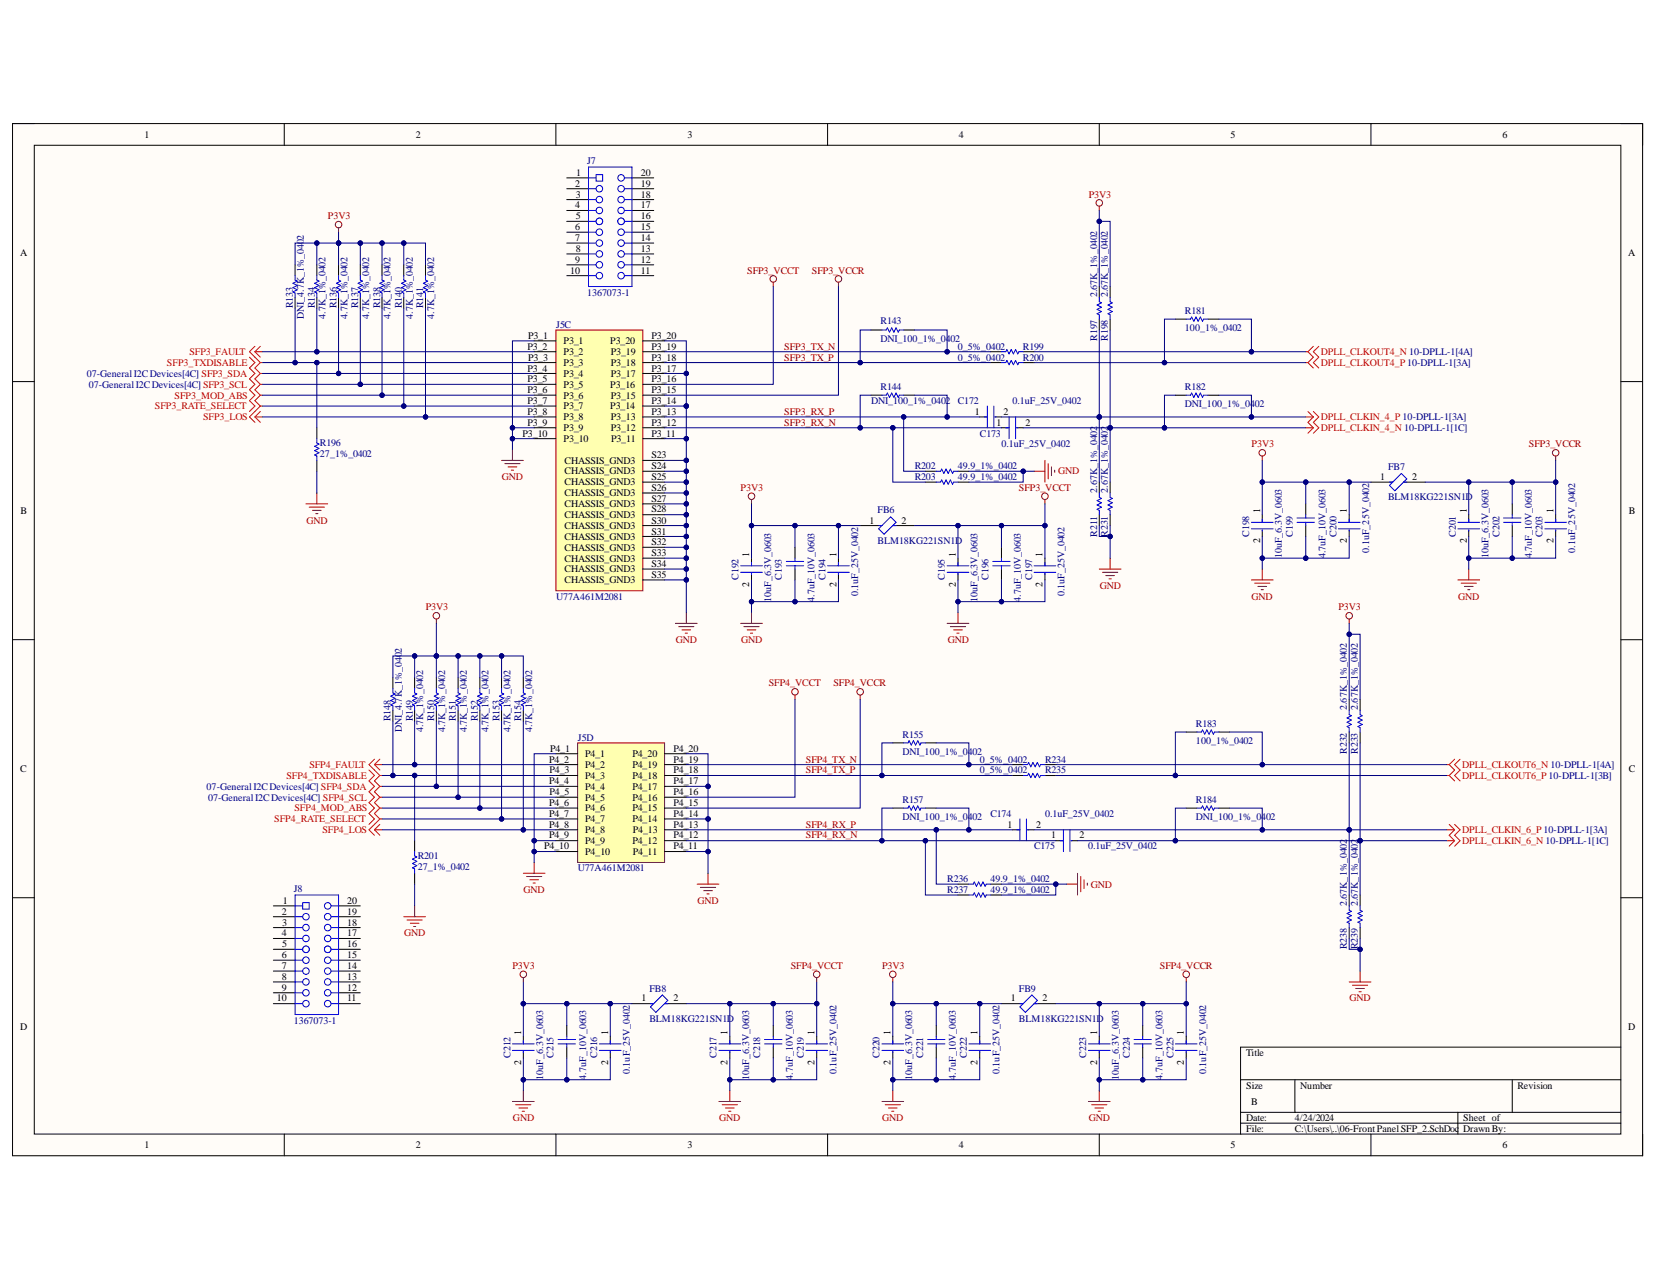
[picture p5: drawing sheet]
<svg xmlns="http://www.w3.org/2000/svg" width="279mm" height="216mm" viewBox="0 0 279 216" stroke-linecap="round" stroke-linejoin="round" font-family="sans-serif">
<defs><g id="words">
<g font-size="1.7">
<text x="24.4" y="23.2">1</text>
<text x="70.1" y="23.2">2</text>
<text x="115.9" y="23.2">3</text>
<text x="161.7" y="23.2">4</text>
<text x="207.5" y="23.2">5</text>
<text x="253.3" y="23.2">6</text>
<text x="97.2" y="29.6">1</text>
<text x="108.1" y="29.6">20</text>
<text x="97" y="31.4">2</text>
<text x="97" y="35.1">4</text>
<text x="97.1" y="33.3">3</text>
<text x="108.1" y="33.3">18</text>
<text x="108.1" y="35.1">17</text>
<text x="108.1" y="31.4">19</text>
<text x="97" y="38.8">6</text>
<text x="97" y="40.6">7</text>
<text x="97.1" y="36.9">5</text>
<text x="108.1" y="36.9">16</text>
<text x="108.1" y="38.8">15</text>
<text x="108.1" y="40.6">14</text>
<text x="3.4" y="43.1">A</text>
<text x="96.1" y="46.1">10</text>
<text x="97" y="44.3">9</text>
<text x="97.1" y="42.4">8</text>
<text x="108.1" y="46.1">11</text>
<text x="108.1" y="44.3">12</text>
<text x="108.1" y="42.4">13</text>
<text x="274.6" y="43.1">A</text>
<text x="89" y="58.9">P3_2</text>
<text x="89" y="57.1">P3_1</text>
<text x="95" y="58">P3_1</text>
<text x="95" y="59.8">P3_2</text>
<text x="102.9" y="58">P3_20</text>
<text x="103" y="59.8">P3_19</text>
<text x="109.8" y="57.1">P3_20</text>
<text x="109.8" y="58.9">P3_19</text>
<text x="89" y="62.6">P3_4</text>
<text x="89" y="64.4">P3_5</text>
<text x="89" y="60.8">P3_3</text>
<text x="95" y="61.7">P3_3</text>
<text x="95" y="63.5">P3_4</text>
<text x="95" y="65.3">P3_5</text>
<text x="102.9" y="65.3">P3_16</text>
<text x="103" y="61.7">P3_18</text>
<text x="103" y="63.5">P3_17</text>
<text x="109.8" y="60.8">P3_18</text>
<text x="109.8" y="62.6">P3_17</text>
<text x="109.8" y="64.4">P3_16</text>
<text x="89" y="66.3">P3_6</text>
<text x="89" y="68.1">P3_7</text>
<text x="89" y="69.9">P3_8</text>
<text x="89" y="71.8">P3_9</text>
<text x="95" y="67.2">P3_6</text>
<text x="95" y="69">P3_7</text>
<text x="95" y="70.8">P3_8</text>
<text x="102.9" y="69">P3_14</text>
<text x="103" y="67.2">P3_15</text>
<text x="103" y="70.8">P3_13</text>
<text x="109.8" y="66.3">P3_15</text>
<text x="109.8" y="68.1">P3_14</text>
<text x="109.8" y="69.9">P3_13</text>
<text x="109.8" y="71.8">P3_12</text>
<text x="164.4" y="69.9">1</text>
<text x="168" y="71.8">1</text>
<text x="169.2" y="69.9">2</text>
<text x="172.9" y="71.8">2</text>
<text x="88.1" y="73.6">P3_10</text>
<text x="95" y="72.7">P3_9</text>
<text x="95" y="74.5">P3_10</text>
<text x="103" y="72.7">P3_12</text>
<text x="103.1" y="74.5">P3_11</text>
<text x="109.8" y="73.6">P3_11</text>
<text x="109.8" y="77.2">S23</text>
<text x="95.2" y="78.2">CHASSIS_GND3</text>
<text x="95.2" y="80">CHASSIS_GND3</text>
<text x="95.2" y="81.8">CHASSIS_GND3</text>
<text x="95.2" y="83.7">CHASSIS_GND3</text>
<text x="109.8" y="79.1">S24</text>
<text x="109.8" y="80.9">S25</text>
<text x="109.8" y="82.7">S26</text>
<text x="232.7" y="80.9">1</text>
<text x="238.1" y="80.9">2</text>
<text x="3.5" y="86.6">B</text>
<text x="95.2" y="85.4">CHASSIS_GND3</text>
<text x="95.2" y="87.3">CHASSIS_GND3</text>
<text x="95.2" y="89.2">CHASSIS_GND3</text>
<text x="109.8" y="84.6">S27</text>
<text x="109.8" y="86.4">S28</text>
<text x="109.8" y="88.2">S30</text>
<text x="146.6" y="88.2">1</text>
<text x="152" y="88.2">2</text>
<text x="212.5" y="86.5" transform="rotate(-90 212.5 86.5)">1</text>
<text x="227.1" y="86.5" transform="rotate(-90 227.1 86.5)">1</text>
<text x="247.3" y="86.5" transform="rotate(-90 247.3 86.5)">1</text>
<text x="262" y="86.5" transform="rotate(-90 262 86.5)">1</text>
<text x="274.6" y="86.6">B</text>
<text x="95.2" y="90.9">CHASSIS_GND3</text>
<text x="95.2" y="92.8">CHASSIS_GND3</text>
<text x="95.2" y="94.7">CHASSIS_GND3</text>
<text x="109.8" y="90.1">S31</text>
<text x="109.8" y="91.9">S32</text>
<text x="109.8" y="93.7">S33</text>
<text x="109.8" y="95.6">S34</text>
<text x="126.3" y="93.9" transform="rotate(-90 126.3 93.9)">1</text>
<text x="141" y="93.9" transform="rotate(-90 141 93.9)">1</text>
<text x="161.2" y="93.9" transform="rotate(-90 161.2 93.9)">1</text>
<text x="175.8" y="93.9" transform="rotate(-90 175.8 93.9)">1</text>
<text x="212.5" y="91.5" transform="rotate(-90 212.5 91.5)">2</text>
<text x="227.1" y="91.5" transform="rotate(-90 227.1 91.5)">2</text>
<text x="247.3" y="91.5" transform="rotate(-90 247.3 91.5)">2</text>
<text x="262" y="91.5" transform="rotate(-90 262 91.5)">2</text>
<text x="95.2" y="96.4">CHASSIS_GND3</text>
<text x="95.2" y="98.3">CHASSIS_GND3</text>
<text x="109.8" y="97.4">S35</text>
<text x="126.3" y="98.9" transform="rotate(-90 126.3 98.9)">2</text>
<text x="141" y="98.9" transform="rotate(-90 141 98.9)">2</text>
<text x="161.2" y="98.9" transform="rotate(-90 161.2 98.9)">2</text>
<text x="175.8" y="98.9" transform="rotate(-90 175.8 98.9)">2</text>
<text x="3.4" y="130.1">C</text>
<text x="92.6" y="128.5">P4_2</text>
<text x="92.7" y="130.3">P4_3</text>
<text x="92.8" y="126.7">P4_1</text>
<text x="98.7" y="127.6">P4_1</text>
<text x="98.7" y="129.5">P4_2</text>
<text x="98.7" y="131.2">P4_3</text>
<text x="106.6" y="127.6">P4_20</text>
<text x="106.6" y="129.5">P4_19</text>
<text x="106.6" y="131.2">P4_18</text>
<text x="113.6" y="126.7">P4_20</text>
<text x="113.6" y="128.5">P4_19</text>
<text x="113.6" y="130.3">P4_18</text>
<text x="274.6" y="130.1">C</text>
<text x="92.6" y="132.2">P4_4</text>
<text x="92.6" y="135.8">P4_6</text>
<text x="92.6" y="137.7">P4_7</text>
<text x="92.7" y="134">P4_5</text>
<text x="98.7" y="133.1">P4_4</text>
<text x="98.7" y="135">P4_5</text>
<text x="98.7" y="136.7">P4_6</text>
<text x="106.6" y="133.1">P4_17</text>
<text x="106.6" y="135">P4_16</text>
<text x="106.6" y="136.7">P4_15</text>
<text x="113.6" y="132.2">P4_17</text>
<text x="113.6" y="134">P4_16</text>
<text x="113.6" y="135.8">P4_15</text>
<text x="113.6" y="137.7">P4_14</text>
<text x="91.7" y="143.2">P4_10</text>
<text x="92.6" y="139.5">P4_8</text>
<text x="92.6" y="141.3">P4_9</text>
<text x="98.7" y="138.6">P4_7</text>
<text x="98.7" y="140.5">P4_8</text>
<text x="98.7" y="142.2">P4_9</text>
<text x="106.6" y="138.6">P4_14</text>
<text x="106.6" y="142.2">P4_12</text>
<text x="106.7" y="140.5">P4_13</text>
<text x="113.6" y="139.5">P4_13</text>
<text x="113.6" y="141.3">P4_12</text>
<text x="113.6" y="143.2">P4_11</text>
<text x="169.9" y="139.5">1</text>
<text x="174.7" y="139.5">2</text>
<text x="177.2" y="141.3">1</text>
<text x="182" y="141.3">2</text>
<text x="98.7" y="144.1">P4_10</text>
<text x="106.7" y="144.1">P4_11</text>
<text x="47.5" y="154.1">2</text>
<text x="47.7" y="152.3">1</text>
<text x="58.5" y="154.1">19</text>
<text x="58.5" y="152.3">20</text>
<text x="47.5" y="161.5">6</text>
<text x="47.5" y="157.8">4</text>
<text x="47.6" y="156">3</text>
<text x="47.6" y="159.6">5</text>
<text x="58.5" y="156">18</text>
<text x="58.5" y="159.6">16</text>
<text x="58.5" y="161.5">15</text>
<text x="58.5" y="157.8">17</text>
<text x="47.5" y="163.3">7</text>
<text x="47.5" y="165.1">8</text>
<text x="47.5" y="167">9</text>
<text x="58.5" y="167">12</text>
<text x="58.5" y="165.1">13</text>
<text x="58.5" y="163.3">14</text>
<text x="3.4" y="173.6">D</text>
<text x="46.7" y="168.8">10</text>
<text x="58.5" y="168.8">11</text>
<text x="108.1" y="168.8">1</text>
<text x="113.6" y="168.8">2</text>
<text x="170.5" y="168.8">1</text>
<text x="175.8" y="168.8">2</text>
<text x="274.6" y="173.6">D</text>
<text x="87.9" y="179.4" transform="rotate(-90 87.9 179.4)">2</text>
<text x="87.9" y="174.4" transform="rotate(-90 87.9 174.4)">1</text>
<text x="102.6" y="179.4" transform="rotate(-90 102.6 179.4)">2</text>
<text x="102.6" y="174.4" transform="rotate(-90 102.6 174.4)">1</text>
<text x="122.7" y="179.4" transform="rotate(-90 122.7 179.4)">2</text>
<text x="122.7" y="174.4" transform="rotate(-90 122.7 174.4)">1</text>
<text x="137.3" y="179.4" transform="rotate(-90 137.3 179.4)">2</text>
<text x="137.3" y="174.4" transform="rotate(-90 137.3 174.4)">1</text>
<text x="150.2" y="179.4" transform="rotate(-90 150.2 179.4)">2</text>
<text x="150.2" y="174.4" transform="rotate(-90 150.2 174.4)">1</text>
<text x="164.8" y="179.4" transform="rotate(-90 164.8 179.4)">2</text>
<text x="164.8" y="174.4" transform="rotate(-90 164.8 174.4)">1</text>
<text x="185" y="179.4" transform="rotate(-90 185 179.4)">2</text>
<text x="185" y="174.4" transform="rotate(-90 185 174.4)">1</text>
<text x="199.6" y="179.4" transform="rotate(-90 199.6 179.4)">2</text>
<text x="199.6" y="174.4" transform="rotate(-90 199.6 174.4)">1</text>
<text x="210.1" y="178">Title</text>
<text x="210.1" y="183.5">Size</text>
<text x="219.3" y="183.5">Number</text>
<text x="255.9" y="183.5">Revision</text>
<text x="210.1" y="189">Date:</text>
<text x="210.1" y="190.7">File:</text>
<text x="211" y="186.2">B</text>
<text x="218.3" y="189">4/24/2024</text>
<text x="218.3" y="190.7">C:\Users\..\06-FrontPanelSFP_2.SchDoc</text>
<text x="246.7" y="189">Sheet of</text>
<text x="246.7" y="190.7">DrawnBy:</text>
<text x="24.4" y="193.5">1</text>
<text x="70.1" y="193.5">2</text>
<text x="115.9" y="193.5">3</text>
<text x="161.7" y="193.5">4</text>
<text x="207.5" y="193.5">5</text>
<text x="253.3" y="193.5">6</text>
</g>
<g font-size="1.7" fill="#000080">
<text x="99" y="27.6">J7</text>
<text x="49.4" y="52" transform="rotate(-90 49.4 52)">R133</text>
<text x="51.2" y="53.8" transform="rotate(-90 51.2 53.8)">DNI_4.7K_1%_0402</text>
<text x="53.1" y="52" transform="rotate(-90 53.1 52)">R134</text>
<text x="54.9" y="53.8" transform="rotate(-90 54.9 53.8)">4.7K_1%_0402</text>
<text x="56.7" y="52" transform="rotate(-90 56.7 52)">R136</text>
<text x="58.6" y="53.8" transform="rotate(-90 58.6 53.8)">4.7K_1%_0402</text>
<text x="60.4" y="52" transform="rotate(-90 60.4 52)">R137</text>
<text x="62.2" y="53.8" transform="rotate(-90 62.2 53.8)">4.7K_1%_0402</text>
<text x="64.1" y="52" transform="rotate(-90 64.1 52)">R138</text>
<text x="65.9" y="53.8" transform="rotate(-90 65.9 53.8)">4.7K_1%_0402</text>
<text x="67.7" y="52" transform="rotate(-90 67.7 52)">R140</text>
<text x="69.6" y="53.8" transform="rotate(-90 69.6 53.8)">4.7K_1%_0402</text>
<text x="71.4" y="52" transform="rotate(-90 71.4 52)">R141</text>
<text x="73.2" y="53.8" transform="rotate(-90 73.2 53.8)">4.7K_1%_0402</text>
<text x="99" y="50">1367073-1</text>
<text x="185" y="50.1" transform="rotate(-90 185 50.1)">2.67K_1%_0402</text>
<text x="186.8" y="50.1" transform="rotate(-90 186.8 50.1)">2.67K_1%_0402</text>
<text x="199.8" y="52.9">R181</text>
<text x="93.8" y="55.3">J5C</text>
<text x="148.5" y="54.7">R143</text>
<text x="148.5" y="57.6">DNI_100_1%_0402</text>
<text x="161.5" y="58.9">0_5%_0402</text>
<text x="172.5" y="58.9">R199</text>
<text x="185" y="57.5" transform="rotate(-90 185 57.5)">R197</text>
<text x="186.8" y="57.5" transform="rotate(-90 186.8 57.5)">R198</text>
<text x="199.8" y="55.8">100_1%_0402</text>
<text x="14.6" y="63.5">07-GeneralI2CDevices[4C] SFP3_SDA</text>
<text x="15" y="65.3">07-GeneralI2CDevices[4C] SFP3_SCL</text>
<text x="148.5" y="65.7">R144</text>
<text x="161.5" y="60.8">0_5%_0402</text>
<text x="172.5" y="60.8">R200</text>
<text x="199.8" y="65.7">R182</text>
<text x="146.9" y="68.1">DNI_100_1%_0402</text>
<text x="161.5" y="68.1">C172</text>
<text x="170.7" y="68.1">0.1uF_25V_0402</text>
<text x="199.8" y="68.6">DNI_100_1%_0402</text>
<text x="53.9" y="75.2">R196</text>
<text x="53.9" y="77.1">27_1%_0402</text>
<text x="165.2" y="73.6">C173</text>
<text x="168.9" y="75.4">0.1uF_25V_0402</text>
<text x="154.2" y="79.1">R202</text>
<text x="154.2" y="80.9">R203</text>
<text x="161.5" y="79.1">49.9_1%_0402</text>
<text x="161.5" y="80.9">49.9_1%_0402</text>
<text x="185" y="83.1" transform="rotate(-90 185 83.1)">2.67K_1%_0402</text>
<text x="186.8" y="83.1" transform="rotate(-90 186.8 83.1)">2.67K_1%_0402</text>
<text x="234.1" y="79.3">FB7</text>
<text x="148" y="86.5">FB6</text>
<text x="234.1" y="84.3">BLM18KG221SN1D</text>
<text x="148" y="91.7">BLM18KG221SN1D</text>
<text x="185" y="90.4" transform="rotate(-90 185 90.4)">R211</text>
<text x="186.8" y="90.4" transform="rotate(-90 186.8 90.4)">R231</text>
<text x="210.6" y="90.4" transform="rotate(-90 210.6 90.4)">C198</text>
<text x="216.1" y="94.1" transform="rotate(-90 216.1 94.1)">10uF_6.3V_0603</text>
<text x="218" y="90.4" transform="rotate(-90 218 90.4)">C199</text>
<text x="223.5" y="94.1" transform="rotate(-90 223.5 94.1)">4.7uF_10V_0603</text>
<text x="225.3" y="90.4" transform="rotate(-90 225.3 90.4)">C200</text>
<text x="230.8" y="93.1" transform="rotate(-90 230.8 93.1)">0.1uF_25V_0402</text>
<text x="245.5" y="90.4" transform="rotate(-90 245.5 90.4)">C201</text>
<text x="251" y="94.1" transform="rotate(-90 251 94.1)">10uF_6.3V_0603</text>
<text x="252.8" y="90.4" transform="rotate(-90 252.8 90.4)">C202</text>
<text x="258.3" y="94.1" transform="rotate(-90 258.3 94.1)">4.7uF_10V_0603</text>
<text x="260.1" y="90.4" transform="rotate(-90 260.1 90.4)">C203</text>
<text x="265.6" y="93.1" transform="rotate(-90 265.6 93.1)">0.1uF_25V_0402</text>
<text x="93.8" y="101.1">U77A461M2081</text>
<text x="124.6" y="97.7" transform="rotate(-90 124.6 97.7)">C192</text>
<text x="130" y="101.4" transform="rotate(-90 130 101.4)">10uF_6.3V_0603</text>
<text x="131.8" y="97.7" transform="rotate(-90 131.8 97.7)">C193</text>
<text x="137.3" y="101.4" transform="rotate(-90 137.3 101.4)">4.7uF_10V_0603</text>
<text x="139.2" y="97.7" transform="rotate(-90 139.2 97.7)">C194</text>
<text x="144.7" y="100.5" transform="rotate(-90 144.7 100.5)">0.1uF_25V_0402</text>
<text x="159.3" y="97.7" transform="rotate(-90 159.3 97.7)">C195</text>
<text x="164.8" y="101.4" transform="rotate(-90 164.8 101.4)">10uF_6.3V_0603</text>
<text x="166.7" y="97.7" transform="rotate(-90 166.7 97.7)">C196</text>
<text x="172.2" y="101.4" transform="rotate(-90 172.2 101.4)">4.7uF_10V_0603</text>
<text x="174" y="97.7" transform="rotate(-90 174 97.7)">C197</text>
<text x="179.5" y="100.5" transform="rotate(-90 179.5 100.5)">0.1uF_25V_0402</text>
<text x="227.1" y="119.7" transform="rotate(-90 227.1 119.7)">2.67K_1%_0402</text>
<text x="229" y="119.7" transform="rotate(-90 229 119.7)">2.67K_1%_0402</text>
<text x="65.9" y="121.5" transform="rotate(-90 65.9 121.5)">R148</text>
<text x="67.7" y="123.4" transform="rotate(-90 67.7 123.4)">DNI_4.7K_1%_0402</text>
<text x="69.6" y="121.5" transform="rotate(-90 69.6 121.5)">R149</text>
<text x="71.4" y="123.4" transform="rotate(-90 71.4 123.4)">4.7K_1%_0402</text>
<text x="73.2" y="121.5" transform="rotate(-90 73.2 121.5)">R150</text>
<text x="75.1" y="123.4" transform="rotate(-90 75.1 123.4)">4.7K_1%_0402</text>
<text x="76.9" y="121.5" transform="rotate(-90 76.9 121.5)">R151</text>
<text x="78.7" y="123.4" transform="rotate(-90 78.7 123.4)">4.7K_1%_0402</text>
<text x="80.6" y="121.5" transform="rotate(-90 80.6 121.5)">R152</text>
<text x="82.4" y="123.4" transform="rotate(-90 82.4 123.4)">4.7K_1%_0402</text>
<text x="84.2" y="121.5" transform="rotate(-90 84.2 121.5)">R153</text>
<text x="86.1" y="123.4" transform="rotate(-90 86.1 123.4)">4.7K_1%_0402</text>
<text x="87.9" y="121.5" transform="rotate(-90 87.9 121.5)">R154</text>
<text x="89.7" y="123.4" transform="rotate(-90 89.7 123.4)">4.7K_1%_0402</text>
<text x="97.4" y="124.8">J5D</text>
<text x="152.2" y="124.3">R155</text>
<text x="201.7" y="122.5">R183</text>
<text x="201.7" y="125.4">100_1%_0402</text>
<text x="152.2" y="127.3">DNI_100_1%_0402</text>
<text x="165.2" y="128.5">0_5%_0402</text>
<text x="165.2" y="130.3">0_5%_0402</text>
<text x="176.2" y="128.5">R234</text>
<text x="176.2" y="130.3">R235</text>
<text x="227.1" y="127" transform="rotate(-90 227.1 127)">R232</text>
<text x="229" y="127" transform="rotate(-90 229 127)">R233</text>
<text x="34.8" y="133.1">07-GeneralI2CDevices[4C] SFP4_SDA</text>
<text x="35.1" y="135">07-GeneralI2CDevices[4C] SFP4_SCL</text>
<text x="152.2" y="135.3">R157</text>
<text x="167" y="137.7">C174</text>
<text x="176.2" y="137.7">0.1uF_25V_0402</text>
<text x="201.7" y="135.3">R184</text>
<text x="152.2" y="138.3">DNI_100_1%_0402</text>
<text x="174.4" y="143.2">C175</text>
<text x="183.5" y="143.2">0.1uF_25V_0402</text>
<text x="201.7" y="138.3">DNI_100_1%_0402</text>
<text x="70.4" y="144.9">R201</text>
<text x="70.4" y="146.6">27_1%_0402</text>
<text x="97.4" y="146.8">U77A461M2081</text>
<text x="159.7" y="148.7">R236</text>
<text x="167" y="148.7">49.9_1%_0402</text>
<text x="49.5" y="150.3">J8</text>
<text x="159.7" y="150.5">R237</text>
<text x="167" y="150.5">49.9_1%_0402</text>
<text x="227.1" y="152.7" transform="rotate(-90 227.1 152.7)">2.67K_1%_0402</text>
<text x="229" y="152.7" transform="rotate(-90 229 152.7)">2.67K_1%_0402</text>
<text x="227.1" y="160" transform="rotate(-90 227.1 160)">R238</text>
<text x="229" y="160" transform="rotate(-90 229 160)">R239</text>
<text x="109.5" y="167.2">FB8</text>
<text x="171.8" y="167.2">FB9</text>
<text x="49.5" y="172.7">1367073-1</text>
<text x="109.5" y="172.3">BLM18KG221SN1D</text>
<text x="171.8" y="172.3">BLM18KG221SN1D</text>
<text x="86.1" y="178.3" transform="rotate(-90 86.1 178.3)">C212</text>
<text x="93.4" y="178.3" transform="rotate(-90 93.4 178.3)">C215</text>
<text x="100.7" y="178.3" transform="rotate(-90 100.7 178.3)">C216</text>
<text x="120.8" y="178.3" transform="rotate(-90 120.8 178.3)">C217</text>
<text x="128.2" y="178.3" transform="rotate(-90 128.2 178.3)">C218</text>
<text x="135.5" y="178.3" transform="rotate(-90 135.5 178.3)">C219</text>
<text x="148.3" y="178.3" transform="rotate(-90 148.3 178.3)">C220</text>
<text x="155.7" y="178.3" transform="rotate(-90 155.7 178.3)">C221</text>
<text x="163" y="178.3" transform="rotate(-90 163 178.3)">C222</text>
<text x="183.1" y="178.3" transform="rotate(-90 183.1 178.3)">C223</text>
<text x="190.5" y="178.3" transform="rotate(-90 190.5 178.3)">C224</text>
<text x="197.9" y="178.3" transform="rotate(-90 197.9 178.3)">C225</text>
<text x="91.6" y="181.9" transform="rotate(-90 91.6 181.9)">10uF_6.3V_0603</text>
<text x="98.8" y="181.9" transform="rotate(-90 98.8 181.9)">4.7uF_10V_0603</text>
<text x="106.2" y="181" transform="rotate(-90 106.2 181)">0.1uF_25V_0402</text>
<text x="126.3" y="181.9" transform="rotate(-90 126.3 181.9)">10uF_6.3V_0603</text>
<text x="133.7" y="181.9" transform="rotate(-90 133.7 181.9)">4.7uF_10V_0603</text>
<text x="141" y="181" transform="rotate(-90 141 181)">0.1uF_25V_0402</text>
<text x="153.8" y="181.9" transform="rotate(-90 153.8 181.9)">10uF_6.3V_0603</text>
<text x="161.2" y="181.9" transform="rotate(-90 161.2 181.9)">4.7uF_10V_0603</text>
<text x="168.5" y="181" transform="rotate(-90 168.5 181)">0.1uF_25V_0402</text>
<text x="188.6" y="181.9" transform="rotate(-90 188.6 181.9)">10uF_6.3V_0603</text>
<text x="196" y="181.9" transform="rotate(-90 196 181.9)">4.7uF_10V_0603</text>
<text x="203.4" y="181" transform="rotate(-90 203.4 181)">0.1uF_25V_0402</text>
</g>
<g font-size="1.7" fill="#800000">
<text x="183.6" y="33.3">P3V3</text>
<text x="55.3" y="36.9">P3V3</text>
<text x="126" y="46.1">SFP3_VCCT</text>
<text x="136.9" y="46.1">SFP3_VCCR</text>
<text x="132.2" y="58.9">SFP3_TX_N</text>
<text x="132.2" y="60.8">SFP3_TX_P</text>
<text x="132.2" y="69.9">SFP3_RX_P</text>
<text x="132.2" y="71.8">SFP3_RX_N</text>
<text x="211.1" y="75.4">P3V3</text>
<text x="257.8" y="75.4">SFP3_VCCR</text>
<text x="84.6" y="80.9">GND</text>
<text x="124.9" y="82.7">P3V3</text>
<text x="171.8" y="82.7">SFP3_VCCT</text>
<text x="178.4" y="80">GND</text>
<text x="51.7" y="88.2">GND</text>
<text x="185.4" y="99.2">GND</text>
<text x="211.1" y="101.1">GND</text>
<text x="245.9" y="101.1">GND</text>
<text x="71.8" y="102.9">P3V3</text>
<text x="225.7" y="102.9">P3V3</text>
<text x="114" y="108.3">GND</text>
<text x="125" y="108.3">GND</text>
<text x="159.8" y="108.3">GND</text>
<text x="129.6" y="115.7">SFP4_VCCT</text>
<text x="140.5" y="115.7">SFP4_VCCR</text>
<text x="135.9" y="128.5">SFP4_TX_N</text>
<text x="135.9" y="130.3">SFP4_TX_P</text>
<text x="135.9" y="139.5">SFP4_RX_P</text>
<text x="135.9" y="141.3">SFP4_RX_N</text>
<text x="183.9" y="149.6">GND</text>
<text x="88.3" y="150.5">GND</text>
<text x="117.6" y="152.3">GND</text>
<text x="68.2" y="157.8">GND</text>
<text x="86.4" y="163.3">P3V3</text>
<text x="133.3" y="163.3">SFP4_VCCT</text>
<text x="148.7" y="163.3">P3V3</text>
<text x="195.6" y="163.3">SFP4_VCCR</text>
<text x="227.5" y="168.8">GND</text>
<text x="86.5" y="189">GND</text>
<text x="121.3" y="189">GND</text>
<text x="148.7" y="189">GND</text>
<text x="183.6" y="189">GND</text>
</g>
<g font-size="1.7" fill="#f00">
<text x="32" y="59.8">SFP3_FAULT</text>
<text x="222.7" y="59.8">DPLL_CLKOUT4_N 10-DPLL-1[4A]</text>
<text x="28.2" y="61.7">SFP3_TXDISABLE</text>
<text x="222.7" y="61.7">DPLL_CLKOUT4_P 10-DPLL-1[3A]</text>
<text x="26.1" y="69">SFP3_RATE_SELECT</text>
<text x="29.4" y="67.2">SFP3_MOD_ABS</text>
<text x="34.2" y="70.8">SFP3_LOS</text>
<text x="222.7" y="70.8">DPLL_CLKIN_4_P 10-DPLL-1[3A]</text>
<text x="222.7" y="72.7">DPLL_CLKIN_4_N 10-DPLL-1[1C]</text>
<text x="48.3" y="131.2">SFP4_TXDISABLE</text>
<text x="52.2" y="129.5">SFP4_FAULT</text>
<text x="246.6" y="131.2">DPLL_CLKOUT6_P 10-DPLL-1[3B]</text>
<text x="246.6" y="129.5">DPLL_CLKOUT6_N 10-DPLL-1[4A]</text>
<text x="49.6" y="136.7">SFP4_MOD_ABS</text>
<text x="46.3" y="138.6">SFP4_RATE_SELECT</text>
<text x="54.4" y="140.5">SFP4_LOS</text>
<text x="246.6" y="142.2">DPLL_CLKIN_6_N 10-DPLL-1[1C]</text>
<text x="246.6" y="140.5">DPLL_CLKIN_6_P 10-DPLL-1[3A]</text>
</g>
</g></defs>
<path d="M2.1 20.8h274.9v174h-274.9z" fill-rule="evenodd" fill="#fffcf8"/>
<path d="M2.1 20.8h274.9v174h-274.9z" fill="none" stroke="#000" stroke-width=".17"/>
<path d="M5.8 24.5h267.5v166.6h-267.5z" fill-rule="evenodd" fill="#fffcf8"/>
<g fill="none" stroke="#000" stroke-width=".17">
<path d="M2.1 20.8h3.7M5.8 24.5h267.5v166.6h-267.5zM47.9 20.8v3.7M93.7 20.8v3.7M139.5 20.8v3.7M185.4 20.8v3.7M231.2 20.8v3.7M273.3 20.8h3.7v3.7M2.1 64.3h3.7M273.3 64.3h3.7M2.1 107.8h3.7M273.3 107.8h3.7"/>
<path d="M2.1 151.3h3.7M273.3 151.3h3.7M273.3 176.5h-64.1v14.6M47.9 191.1v3.7M93.7 191.1v3.7M139.5 191.1v3.7M185.4 191.1v3.7M209.2 182h64.1M209.2 187.5h64.1M209.2 189.3h64.1M218.3 182v5.5M231.2 191.1v3.7"/>
<path d="M245.8 187.5v3.6M255 182v5.5M277 191.1v3.7"/>
</g>
<path d="M93.7 55.6h14.7v44h-14.7z" fill-rule="evenodd" fill="#ffffb0"/>
<path d="M93.7 55.6h14.7v44h-14.7z" fill="none" stroke="#800000" stroke-width=".17"/>
<g fill="none" stroke="#000" stroke-width=".17">
<path d="M90.1 57.5h3.6M90.1 59.3h3.6M108.4 57.5h3.7M108.4 59.3h3.7M90.1 61.1h3.6M90.1 62.9h3.6M90.1 64.8h3.6M90.1 66.6h3.6M90.1 68.4h3.6M90.1 70.3h3.6M90.1 72.1h3.6M90.1 73.9h3.6"/>
<path d="M108.4 61.1h3.7M108.4 62.9h3.7M108.4 64.8h3.7M108.4 66.6h3.7M108.4 68.4h3.7M108.4 70.3h3.7M108.4 72.1h3.7M108.4 73.9h3.7M108.4 77.6h3.7M108.4 79.4h3.7M108.4 81.3h3.7M108.4 83.1h3.7"/>
<path d="M108.4 84.9h3.7M108.4 86.7h3.7M108.4 88.6h3.7M108.4 90.4h3.7M108.4 92.2h3.7M108.4 94.1h3.7M108.4 95.9h3.7M108.4 97.7h3.7"/>
</g>
<path d="M97.4 125.2h14.7v20.2h-14.7z" fill-rule="evenodd" fill="#ffffb0"/>
<g fill="none" stroke="#800000" stroke-width=".17">
<path d="M57.1 38.4v.7M130.4 47.6v.7M141.4 47.6v.7M84.6 77.6h3.6M85.1 78.1h2.6M85.7 78.7h1.4M86.2 79.2h.4M86.4 75.8v1.8M212.8 76.9v.7M262.3 76.9v.7M51.6 84.9h3.7M52.1 85.5h2.6"/>
<path d="M52.7 86h1.5M53.2 86.6h.4M53.4 83.1v1.8M126.7 84.2v.7M176.2 84.2v.7M211 97.7h3.7M211.6 98.3h2.5M212.1 98.8h1.5M212.7 99.4h.3M212.8 95.9v1.8M245.8 97.7h3.7M246.4 98.3h2.5"/>
<path d="M246.9 98.8h1.5M247.5 99.4h.3M247.7 95.9v1.8M73.6 104.3v.8M113.9 105.1h3.7M114.4 105.6h2.6M115 106.2h1.5M115.5 106.7h.4M115.7 103.2v1.9M124.9 105.1h3.7M125.4 105.6h2.6M126 106.2h1.5"/>
<path d="M126.5 106.7h.4M126.7 103.2v1.9M134 117.1v.8M145 117.1v.8M159.7 105.1h3.7M160.2 105.6h2.6M160.8 106.2h1.5M161.3 106.7h.4M161.5 103.2v1.9M97.4 125.2h14.7v20.2h-14.7zM68.1 154.5h3.6M68.6 155.1h2.6"/>
<path d="M69.2 155.6h1.4M69.7 156.2h.4M69.9 152.7v1.8M88.2 147.2h3.7M88.8 147.7h2.6M89.3 148.3h1.5M89.9 148.8h.4M90.1 145.4v1.8M117.6 149h3.6M118.1 149.6h2.6M118.7 150.1h1.4M119.2 150.7h.4"/>
<path d="M119.4 147.2v1.8M88.2 164.8v.7M137.7 164.8v.7M150.5 164.8v.7M200 164.8v.7M86.4 185.6h3.7M87 186.2h2.5M87.5 186.7h1.5M88.1 187.3h.3M88.2 183.8v1.8M121.2 185.6h3.7M121.8 186.2h2.5"/>
<path d="M122.3 186.7h1.5M122.9 187.3h.3M123.1 183.8v1.8M148.7 185.6h3.7M149.3 186.2h2.5M149.8 186.7h1.5M150.4 187.3h.3M150.5 183.8v1.8M183.5 185.6h3.7M184.1 186.2h2.5M184.6 186.7h1.5M185.2 187.3h.3"/>
<path d="M185.4 183.8v1.8"/>
<circle cx="57.1" cy="37.9" r=".55"/>
<circle cx="130.4" cy="47" r=".55"/>
<circle cx="141.4" cy="47" r=".55"/>
<circle cx="212.8" cy="76.3" r=".55"/>
<circle cx="262.3" cy="76.3" r=".55"/>
<circle cx="126.7" cy="83.6" r=".55"/>
<circle cx="176.2" cy="83.6" r=".55"/>
<circle cx="73.6" cy="103.8" r=".55"/>
<circle cx="134" cy="116.6" r=".55"/>
<circle cx="145" cy="116.6" r=".55"/>
<circle cx="88.2" cy="164.2" r=".55"/>
<circle cx="137.7" cy="164.2" r=".55"/>
<circle cx="150.5" cy="164.2" r=".55"/>
<circle cx="200" cy="164.2" r=".55"/>
</g>
<g fill="none" stroke="#000" stroke-width=".17">
<path d="M95.6 30h3.6M95.6 31.8h3.6M95.6 39.1h3.6M95.6 33.6h3.6M95.6 35.5h3.6M95.6 37.3h3.6M106.6 30h3.6M106.6 31.8h3.6M106.6 39.1h3.6M106.6 33.6h3.6M106.6 35.5h3.6M106.6 37.3h3.6"/>
<path d="M49.8 44.6v1.9M49.8 50.1v1.9M53.4 44.6v1.9M53.4 50.1v1.9M57.1 44.6v1.9M57.1 50.1v1.9M60.8 44.6v1.9M60.8 50.1v1.9M64.4 44.6v1.9M64.4 50.1v1.9M68.1 44.6v1.9M68.1 50.1v1.9"/>
<path d="M71.7 44.6v1.9M71.7 50.1v1.9M95.6 46.5h3.6M95.6 41h3.6M95.6 42.8h3.6M95.6 44.6h3.6M106.6 46.5h3.6M106.6 41h3.6M106.6 42.8h3.6M106.6 44.6h3.6M146.9 55.6h1.8M152.4 55.6h1.8"/>
<path d="M198.2 53.8h1.8M203.7 53.8h1.8M146.9 66.6h1.8M152.4 66.6h1.8M198.2 66.6h1.8M203.7 66.6h1.8M126.7 94.1v1.3M126.7 96.6v1.1M134 92.2v1.9M134 95.9v1.8M141.4 94.1v1.3M141.4 96.6v1.1"/>
<path d="M145 88.6h3.7M150.5 88.6h3.7M161.5 94.1v1.3M161.5 96.6v1.1M168.9 92.2v1.9M168.9 95.9v1.8M176.2 94.1v1.3M176.2 96.6v1.1M212.8 86.8v1.2M212.8 89.3v1.1M220.2 84.9v1.9M220.2 88.6v1.8"/>
<path d="M227.5 86.8v1.2M227.5 89.3v1.1M231.2 81.3h3.6M236.7 81.3h3.6M247.7 86.8v1.2M247.7 89.3v1.1M255 84.9v1.9M255 88.6v1.8M262.3 86.8v1.2M262.3 89.3v1.1M66.2 114.2v1.9M66.2 119.7v1.8"/>
<path d="M69.9 114.2v1.9M69.9 119.7v1.8M73.6 114.2v1.9M73.6 119.7v1.8M77.2 114.2v1.9M77.2 119.7v1.8M80.9 114.2v1.9M80.9 119.7v1.8M84.6 114.2v1.9M84.6 119.7v1.8M88.2 114.2v1.9M88.2 119.7v1.8"/>
<path d="M93.7 127h3.7M93.7 128.9h3.7M93.7 130.7h3.7M93.7 132.5h3.7M93.7 134.4h3.7M93.7 136.2h3.7M93.7 138h3.7M93.7 139.9h3.7M112.1 127h3.6M112.1 128.9h3.6M112.1 130.7h3.6M112.1 132.5h3.6"/>
<path d="M112.1 134.4h3.6M112.1 136.2h3.6M112.1 138h3.6M112.1 139.9h3.6M150.5 136.2h1.9M150.5 125.2h1.9M156 136.2h1.9M156 125.2h1.9M200 136.2h1.8M200 123.4h1.8M205.5 136.2h1.8M205.5 123.4h1.8"/>
<path d="M93.7 141.7h3.7M93.7 143.5h3.7M112.1 141.7h3.6M112.1 143.5h3.6M88.2 174.6v1.3M88.2 177.2v1.1M95.6 172.8v1.8M95.6 176.5v1.8M102.9 174.6v1.3M102.9 177.2v1.1M106.6 169.2h3.6M112.1 169.2h3.6"/>
<path d="M123.1 174.6v1.3M123.1 177.2v1.1M130.4 172.8v1.8M130.4 176.5v1.8M137.7 174.6v1.3M137.7 177.2v1.1M150.5 174.6v1.3M150.5 177.2v1.1M157.9 172.8v1.8M157.9 176.5v1.8M165.2 174.6v1.3M165.2 177.2v1.1"/>
<path d="M168.9 169.2h3.6M174.4 169.2h3.6M185.4 174.6v1.3M185.4 177.2v1.1M192.7 172.8v1.8M192.7 176.5v1.8M200 174.6v1.3M200 177.2v1.1"/>
</g>
<g fill="none" stroke="#00f" stroke-width=".17">
<path d="M99.2 33.6h1.3M99.2 31.8h1.3M99.2 30h1.3M99.2 28.1h7.4v20.2h-7.4zM99.2 39.1h1.3M99.2 37.3h1.3M99.2 35.5h1.3M49.8 46.5v.7l.3 .2-.7 .3 .7 .4-.7 .4 .7 .3-.7 .4 .4 .2v.7M53.4 46.5v.7l.4 .2-.7 .3 .7 .4-.7 .4 .7 .3-.7 .4 .3 .2v.7M57.1 46.5v.7l.4 .2-.8 .3 .8 .4-.8 .4 .8 .3-.8 .4 .4 .2v.7M60.8 46.5v.7l.3 .2-.7 .3 .7 .4-.7 .4 .7 .3-.7 .4 .4 .2v.7M64.4 46.5v.7l.4 .2-.7 .3 .7 .4-.7 .4 .7 .3-.7 .4 .3 .2v.7"/>
<path d="M68.1 46.5v.7l.3 .2-.7 .3 .7 .4-.7 .4 .7 .3-.7 .4 .4 .2v.7M71.7 46.5v.7l.4 .2-.7 .3 .7 .4-.7 .4 .7 .3-.7 .4 .3 .2v.7M99.2 42.8h1.3M99.2 41h1.3M148.7 55.6h.7l.2-.3 .4 .7 .4-.7 .3 .7 .4-.7 .4 .7 .1-.4h.8M200 53.8h.7l.2-.4 .4 .8 .4-.8 .3 .8 .4-.8 .4 .8 .1-.4h.8M148.7 66.6h.7l.2-.4 .4 .8 .4-.8 .3 .8 .4-.8 .4 .8 .1-.4h.8M200 66.6h.7l.2-.4 .4 .8 .4-.8 .3 .8 .4-.8 .4 .8 .1-.4h.8M236.3 79.8l.9 .9-2 2-.9-.9zM124.9 95.4h3.7M124.9 96.5h3.7M126.7 94.8v.6"/>
<path d="M126.7 96.6v.2M132.6 94.6h2.9M132.6 95.4h2.9M134 94.1v.5M134 95.4v.5M139.5 95.4h3.7M139.5 96.5h3.7M141.4 94.8v.6M141.4 96.6v.2M148.2 89.1l2-2 .9 .9-2 2zM148.2 88.6h.5M150.5 88.6h.6"/>
<path d="M159.7 95.4h3.7M159.7 96.5h3.7M161.5 94.8v.6M161.5 96.6v.2M167.4 94.6h2.9M167.4 95.4h2.9M168.9 94.1v.5M168.9 95.4v.5M174.4 95.4h3.6M174.4 96.5h3.6M176.2 94.8v.6M176.2 96.6v.2"/>
<path d="M211 88h3.7M211 89.1h3.7M212.8 87.5v.5M212.8 89.3v.2M218.7 87.3h2.9M218.7 88h2.9M220.2 86.8v.5M220.2 88v.6M225.7 88h3.6M225.7 89.1h3.6M227.5 87.5v.5M227.5 89.3v.2"/>
<path d="M234.3 81.3h.5M236.7 81.3h.5M245.8 88h3.7M245.8 89.1h3.7M247.7 87.5v.5M247.7 89.3v.2M253.5 87.3h3M253.5 88h3M255 86.8v.5M255 88v.6M260.5 88h3.7M260.5 89.1h3.7"/>
<path d="M262.3 87.5v.5M262.3 89.3v.2M66.2 116.1v.7l.4 .2-.7 .3 .7 .4-.7 .4 .7 .3-.7 .4 .3 .2v.7M69.9 116.1v.7l.4 .2-.8 .3 .8 .4-.8 .4 .8 .3-.8 .4 .4 .2v.7M73.6 116.1v.7l.3 .2-.7 .3 .7 .4-.7 .4 .7 .3-.7 .4 .4 .2v.7M77.2 116.1v.7l.4 .2-.7 .3 .7 .4-.7 .4 .7 .3-.7 .4 .3 .2v.7M80.9 116.1v.7l.4 .2-.8 .3 .8 .4-.8 .4 .8 .3-.8 .4 .4 .2v.7M84.6 116.1v.7l.3 .2-.7 .3 .7 .4-.7 .4 .7 .3-.7 .4 .4 .2v.7M88.2 116.1v.7l.4 .2-.7 .3 .7 .4-.7 .4 .7 .3-.7 .4 .3 .2v.7M152.4 136.2h.7l.2-.4 .4 .8 .3-.8 .4 .8 .4-.8 .3 .8 .2-.4h.7M152.4 125.2h.7l.2-.4 .4 .8 .3-.8 .4 .8 .4-.8 .3 .8 .2-.4h.7M201.8 136.2h.8l.2-.4 .3 .8 .4-.8 .4 .8 .3-.8 .4 .8 .2-.4h.7"/>
<path d="M201.8 123.4h.8l.2-.4 .3 .7 .4-.7 .4 .7 .3-.7 .4 .7 .2-.3h.7M86.4 175.9h3.7M86.4 177h3.7M88.2 175.4v.5M88.2 177.2v.2M94.1 175.2h2.9M94.1 175.9h2.9M95.6 174.6v.6M95.6 175.9v.6M101.1 175.9h3.6M101.1 177h3.6M102.9 175.4v.5"/>
<path d="M102.9 177.2v.2M109.7 169.2h.5M109.7 169.7l2-2 .9 .9-2 2zM112.1 169.2h.5M121.2 175.9h3.7M121.2 177h3.7M123.1 175.4v.5M123.1 177.2v.2M128.9 175.2h3M128.9 175.9h3M130.4 174.6v.6M130.4 175.9v.6"/>
<path d="M135.9 175.9h3.6M135.9 177h3.6M137.7 175.4v.5M137.7 177.2v.2M148.7 175.9h3.7M148.7 177h3.7M150.5 175.4v.5M150.5 177.2v.2M156.4 175.2h2.9M156.4 175.9h2.9M157.9 174.6v.6M157.9 175.9v.6"/>
<path d="M163.4 175.9h3.6M163.4 177h3.6M165.2 175.4v.5M165.2 177.2v.2M172 169.7l2-2 .9 .9-2 2zM172 169.2h.5M174.4 169.2h.5M183.5 175.9h3.7M183.5 177h3.7M185.4 175.4v.5M185.4 177.2v.2M191.2 175.2h3"/>
<path d="M191.2 175.9h3M192.7 174.6v.6M192.7 175.9v.6M198.2 175.9h3.6M198.2 177h3.6M200 175.4v.5M200 177.2v.2"/>
</g>
<g fill="none" stroke="#f00" stroke-width=".17">
<path d="M43 59.3l.9 .9M43 58.4l-.9 .9 1.8 1.8M43 59.3h1.3M43.9 58.4l-.9 .9M220.2 59.3h.3M220.5 59.3l1 .9-1 .9M221.5 58.4l-1 .9M222.4 58.4l-.9 .9 .9 .9-.9 .9 .9 .9M42.1 60.2l.9 .9-.9 .9 .9 .9-.9 1 .9 .9-.9 .9 .9 .9-.9 .9 .9 .9-.9 1M43 70.3l.9 .9M43 70.3h1.3M43.9 61.1l-.9 .9 .9 .9"/>
<path d="M43.9 61.1h.4M43.9 62.9l-.9 1 .9 .9M43.9 62.9h.4M43.9 64.8l-.9 .9 .9 .9M43.9 64.8h.4M43.9 66.6l-.9 .9 .9 .9M43.9 66.6h.4M43.9 68.4l-1.8 1.9 .9 .9M43.9 68.4h.4M43.9 69.4l-.9 .9M220.2 61.1h.3M220.2 70.3h1.3"/>
<path d="M220.2 72.1h1.3M220.5 69.4l1 .9M220.5 61.1l1 .9M221.5 72.1l-1 .9M221.5 70.3l-1 .9 1 .9M221.5 69.4l.9 .9-.9 .9 .9 .9-.9 .9M62.2 129.8l.9 .9-.9 .9 .9 .9-.9 .9 .9 1-.9 .9 .9 .9-.9 .9 .9 .9-.9 .9M63.1 128.9l1 .9M63.1 128l-.9 .9 1.9 1.8M63.1 128.9h1.3M63.1 139.9l1 .9M63.1 139.9h1.3"/>
<path d="M64.1 128l-1 .9M64.1 130.7l-1 .9 1 .9M64.1 130.7h.3M64.1 132.5l-1 .9 1 1M64.1 132.5h.3M64.1 134.4l-1 .9 1 .9M64.1 134.4h.3M64.1 136.2l-1 .9 1 .9M64.1 136.2h.3M64.1 138l-1.9 1.9 .9 .9M64.1 138h.3M64.1 138.9l-1 1"/>
<path d="M244 128.9h.4M244 130.7h.4M244 139.9h1.3M244.4 138.9l.9 1M244.4 130.7l.9 .9M244.4 128.9l.9 .9-.9 .9M245.3 139.9l-.9 .9 .9 .9M245.3 138.9l.9 1-.9 .9 .9 .9-.9 .9M245.3 128l-.9 .9M246.2 128l-.9 .9 .9 .9-.9 .9 .9 .9M244 141.7h1.3M245.3 141.7l-.9 .9"/>
</g>
<circle cx="101.1" cy="31.8" r=".55" fill="#fff"/>
<circle cx="101.1" cy="31.8" r=".55" fill="none" stroke="#00f" stroke-width=".17"/>
<circle cx="101.1" cy="33.6" r=".55" fill="#fff"/>
<circle cx="101.1" cy="33.6" r=".55" fill="none" stroke="#00f" stroke-width=".17"/>
<circle cx="101.1" cy="35.5" r=".55" fill="#fff"/>
<circle cx="101.1" cy="35.5" r=".55" fill="none" stroke="#00f" stroke-width=".17"/>
<circle cx="101.1" cy="37.3" r=".55" fill="#fff"/>
<circle cx="101.1" cy="37.3" r=".55" fill="none" stroke="#00f" stroke-width=".17"/>
<circle cx="101.1" cy="37.3" r=".55" fill="#fff"/>
<circle cx="101.1" cy="37.3" r=".55" fill="none" stroke="#00f" stroke-width=".17"/>
<circle cx="101.1" cy="39.1" r=".55" fill="#fff"/>
<circle cx="101.1" cy="39.1" r=".55" fill="none" stroke="#00f" stroke-width=".17"/>
<circle cx="101.1" cy="41" r=".55" fill="#fff"/>
<circle cx="101.1" cy="41" r=".55" fill="none" stroke="#00f" stroke-width=".17"/>
<circle cx="101.1" cy="42.8" r=".55" fill="#fff"/>
<g fill="none" stroke="#00f" stroke-width=".17">
<path d="M105.3 33.6h1.3M105.3 31.8h1.3M105.3 30h1.3M105.3 39.1h1.3M105.3 37.3h1.3M105.3 35.5h1.3M105.3 42.8h1.3M105.3 41h1.3"/>
<circle cx="101.1" cy="42.8" r=".55"/>
</g>
<circle cx="104.7" cy="30" r=".55" fill="#fff"/>
<circle cx="104.7" cy="30" r=".55" fill="none" stroke="#00f" stroke-width=".17"/>
<circle cx="104.7" cy="31.8" r=".55" fill="#fff"/>
<circle cx="104.7" cy="31.8" r=".55" fill="none" stroke="#00f" stroke-width=".17"/>
<circle cx="104.7" cy="33.6" r=".55" fill="#fff"/>
<circle cx="104.7" cy="33.6" r=".55" fill="none" stroke="#00f" stroke-width=".17"/>
<circle cx="104.7" cy="35.5" r=".55" fill="#fff"/>
<circle cx="104.7" cy="35.5" r=".55" fill="none" stroke="#00f" stroke-width=".17"/>
<circle cx="104.7" cy="37.3" r=".55" fill="#fff"/>
<circle cx="104.7" cy="37.3" r=".55" fill="none" stroke="#00f" stroke-width=".17"/>
<circle cx="104.7" cy="37.3" r=".55" fill="#fff"/>
<circle cx="104.7" cy="37.3" r=".55" fill="none" stroke="#00f" stroke-width=".17"/>
<circle cx="104.7" cy="39.1" r=".55" fill="#fff"/>
<circle cx="104.7" cy="39.1" r=".55" fill="none" stroke="#00f" stroke-width=".17"/>
<circle cx="104.7" cy="41" r=".55" fill="#fff"/>
<circle cx="104.7" cy="41" r=".55" fill="none" stroke="#00f" stroke-width=".17"/>
<circle cx="104.7" cy="42.8" r=".55" fill="#fff"/>
<g fill="none" stroke="#00f" stroke-width=".17">
<path d="M99.2 44.6h1.3"/>
<circle cx="104.7" cy="42.8" r=".55"/>
</g>
<circle cx="101.1" cy="44.6" r=".55" fill="#fff"/>
<g fill="none" stroke="#00f" stroke-width=".17">
<path d="M105.3 44.6h1.3"/>
<circle cx="101.1" cy="44.6" r=".55"/>
</g>
<circle cx="104.7" cy="44.6" r=".55" fill="#fff"/>
<g fill="none" stroke="#00f" stroke-width=".17">
<path d="M99.2 46.5h1.3"/>
<circle cx="104.7" cy="44.6" r=".55"/>
</g>
<circle cx="101.1" cy="46.5" r=".55" fill="#fff"/>
<g fill="none" stroke="#00f" stroke-width=".17">
<path d="M105.3 46.5h1.3"/>
<circle cx="101.1" cy="46.5" r=".55"/>
</g>
<circle cx="104.7" cy="46.5" r=".55" fill="#fff"/>
<g fill="none" stroke="#00f" stroke-width=".17">
<path d="M100.5 29.4h1.1v1.1h-1.1zM49.8 156.3h1.2M49.8 154.5h1.2M49.8 152.7h1.2M49.8 150.8h7.3v20.2h-7.3zM49.8 160h1.2M49.8 158.2h1.2M49.8 161.8h1.2M49.8 165.5h1.2M49.8 163.7h1.2"/>
<circle cx="104.7" cy="46.5" r=".55"/>
</g>
<g fill="none" stroke="#000" stroke-width=".17">
<path d="M46.1 152.7h3.7M46.1 154.5h3.7M46.1 156.3h3.7M46.1 158.2h3.7M46.1 160h3.7M57.1 152.7h3.7M57.1 154.5h3.7M57.1 156.3h3.7M57.1 158.2h3.7M57.1 160h3.7M46.1 169.2h3.7M46.1 161.8h3.7"/>
<path d="M46.1 163.7h3.7M46.1 165.5h3.7M46.1 167.3h3.7M57.1 169.2h3.7M57.1 161.8h3.7M57.1 163.7h3.7M57.1 165.5h3.7M57.1 167.3h3.7"/>
</g>
<circle cx="51.6" cy="154.5" r=".55" fill="#fff"/>
<circle cx="51.6" cy="154.5" r=".55" fill="none" stroke="#00f" stroke-width=".17"/>
<circle cx="51.6" cy="156.3" r=".55" fill="#fff"/>
<circle cx="51.6" cy="156.3" r=".55" fill="none" stroke="#00f" stroke-width=".17"/>
<circle cx="51.6" cy="158.2" r=".55" fill="#fff"/>
<circle cx="51.6" cy="158.2" r=".55" fill="none" stroke="#00f" stroke-width=".17"/>
<circle cx="51.6" cy="160" r=".55" fill="#fff"/>
<circle cx="51.6" cy="160" r=".55" fill="none" stroke="#00f" stroke-width=".17"/>
<circle cx="51.6" cy="160" r=".55" fill="#fff"/>
<circle cx="51.6" cy="160" r=".55" fill="none" stroke="#00f" stroke-width=".17"/>
<circle cx="51.6" cy="161.8" r=".55" fill="#fff"/>
<circle cx="51.6" cy="161.8" r=".55" fill="none" stroke="#00f" stroke-width=".17"/>
<circle cx="51.6" cy="163.7" r=".55" fill="#fff"/>
<circle cx="51.6" cy="163.7" r=".55" fill="none" stroke="#00f" stroke-width=".17"/>
<circle cx="51.6" cy="165.5" r=".55" fill="#fff"/>
<g fill="none" stroke="#00f" stroke-width=".17">
<path d="M55.8 156.3h1.3M55.8 154.5h1.3M55.8 152.7h1.3M55.8 160h1.3M55.8 158.2h1.3M55.8 161.8h1.3M55.8 165.5h1.3M55.8 163.7h1.3"/>
<circle cx="51.6" cy="165.5" r=".55"/>
</g>
<circle cx="55.3" cy="152.7" r=".55" fill="#fff"/>
<circle cx="55.3" cy="152.7" r=".55" fill="none" stroke="#00f" stroke-width=".17"/>
<circle cx="55.3" cy="154.5" r=".55" fill="#fff"/>
<circle cx="55.3" cy="154.5" r=".55" fill="none" stroke="#00f" stroke-width=".17"/>
<circle cx="55.3" cy="156.3" r=".55" fill="#fff"/>
<circle cx="55.3" cy="156.3" r=".55" fill="none" stroke="#00f" stroke-width=".17"/>
<circle cx="55.3" cy="158.2" r=".55" fill="#fff"/>
<circle cx="55.3" cy="158.2" r=".55" fill="none" stroke="#00f" stroke-width=".17"/>
<circle cx="55.3" cy="160" r=".55" fill="#fff"/>
<circle cx="55.3" cy="160" r=".55" fill="none" stroke="#00f" stroke-width=".17"/>
<circle cx="55.3" cy="160" r=".55" fill="#fff"/>
<circle cx="55.3" cy="160" r=".55" fill="none" stroke="#00f" stroke-width=".17"/>
<circle cx="55.3" cy="161.8" r=".55" fill="#fff"/>
<circle cx="55.3" cy="161.8" r=".55" fill="none" stroke="#00f" stroke-width=".17"/>
<circle cx="55.3" cy="163.7" r=".55" fill="#fff"/>
<circle cx="55.3" cy="163.7" r=".55" fill="none" stroke="#00f" stroke-width=".17"/>
<circle cx="55.3" cy="165.5" r=".55" fill="#fff"/>
<g fill="none" stroke="#00f" stroke-width=".17">
<path d="M49.8 167.3h1.2"/>
<circle cx="55.3" cy="165.5" r=".55"/>
</g>
<circle cx="51.6" cy="167.3" r=".55" fill="#fff"/>
<g fill="none" stroke="#00f" stroke-width=".17">
<path d="M55.8 167.3h1.3"/>
<circle cx="51.6" cy="167.3" r=".55"/>
</g>
<circle cx="55.3" cy="167.3" r=".55" fill="#fff"/>
<g fill="none" stroke="#00f" stroke-width=".17">
<path d="M49.8 169.2h1.2"/>
<circle cx="55.3" cy="167.3" r=".55"/>
</g>
<circle cx="51.6" cy="169.2" r=".55" fill="#fff"/>
<g fill="none" stroke="#00f" stroke-width=".17">
<path d="M55.8 169.2h1.3"/>
<circle cx="51.6" cy="169.2" r=".55"/>
</g>
<circle cx="55.3" cy="169.2" r=".55" fill="#fff"/>
<g fill="none" stroke="#00f" stroke-width=".17">
<path d="M168.9 59.3h.7l.2-.4 .3 .7 .4-.7 .4 .7 .3-.7 .4 .7 .2-.3h.7M185.4 50.1v.8l.3 .1-.7 .4 .7 .4-.7 .3 .7 .4-.7 .4 .4 .2v.7M187.2 50.1v.8l.4 .1-.8 .4 .8 .4-.8 .3 .8 .4-.8 .4 .4 .2v.7M53.4 73.9v.8l.4 .1-.7 .4 .7 .4-.7 .3 .7 .4-.7 .4 .3 .2v.7M157.9 79.4h.7l.2-.3 .4 .7 .3-.7 .4 .7 .3-.7 .4 .7 .2-.4h.7M165.9 70.3h.6M166.5 68.4v3.7M167.6 68.4v3.7M167.8 70.3h.1M168.9 61.1h.7l.2-.4 .3 .8 .4-.8 .4 .8 .3-.8 .4 .8 .2-.4h.7M169.6 72.1h.5M170.1 70.3v3.6"/>
<path d="M171.2 70.3v3.6M171.4 72.1h.2M157.9 81.3h.7l.2-.4 .4 .7 .3-.7 .4 .7 .3-.7 .4 .7 .2-.3h.7M185.4 83.1v.7l.3 .2-.7 .4 .7 .3-.7 .4 .7 .4-.7 .3 .4 .2v.8M187.2 83.1v.7l.4 .2-.8 .4 .8 .3-.8 .4 .8 .4-.8 .3 .4 .2v.8M227.5 119.7v.8l.4 .1-.8 .4 .8 .4-.8 .3 .8 .4-.8 .4 .4 .1v.8M229.3 119.7v.8l.4 .1-.7 .4 .7 .4-.7 .3 .7 .4-.7 .4 .3 .1v.8M171.4 139.9h.6M172 138v3.7M172.5 128.9h.8l.1-.4 .4 .7 .4-.7 .3 .7 .4-.7 .4 .7 .2-.3h.7M172.5 130.7h.8l.1-.4 .4 .8 .4-.8 .3 .8 .4-.8 .4 .8 .2-.4h.7M173.1 138v3.7"/>
<path d="M173.3 139.9h.1M179.3 139.9v3.6M180.4 139.9v3.6M51 152.1h1.1v1.1h-1.1zM69.9 143.5v.8l.4 .1-.8 .4 .8 .4-.8 .3 .8 .4-.8 .4 .4 .2v.7M163.4 149h.7l.2-.4 .3 .8 .4-.8 .4 .8 .3-.8 .4 .8 .2-.4h.7M163.4 150.8h.7l.2-.3 .3 .7 .4-.7 .4 .7 .3-.7 .4 .7 .2-.4h.7M178.8 141.7h.5M180.6 141.7h.2M227.5 152.7v.7l.4 .2-.8 .4 .8 .3-.8 .4 .8 .4-.8 .3 .4 .2v.7M229.3 152.7v.7l.4 .2-.7 .4 .7 .3-.7 .4 .7 .4-.7 .3 .3 .2v.7"/>
<circle cx="55.3" cy="169.2" r=".55"/>
</g>
<g fill="none" stroke="#000" stroke-width=".17">
<path d="M167 59.3h1.9M172.5 59.3h1.9M185.4 48.3v1.8M185.4 53.8v1.8M187.2 48.3v1.8M187.2 53.8v1.8M53.4 72.1v1.8M53.4 77.6v1.8M156 79.4h1.9M161.5 79.4h1.9M165.2 70.3h1.3M167 61.1h1.9"/>
<path d="M167.8 70.3h1.1M168.9 72.1h1.2M171.4 72.1h1.1M172.5 61.1h1.9M156 81.3h1.9M161.5 81.3h1.9M185.4 81.3v1.8M185.4 86.8v1.8M187.2 81.3v1.8M187.2 86.8v1.8M227.5 117.9v1.8M229.3 117.9v1.8"/>
<path d="M170.7 128.9h1.8M170.7 130.7h1.8M170.7 139.9h1.3M173.3 139.9h1.1M176.2 128.9h1.8M176.2 130.7h1.8M227.5 123.4v1.8M229.3 123.4v1.8M69.9 141.7v1.8M69.9 147.2v1.8M161.5 149h1.9M161.5 150.8h1.9"/>
<path d="M167 149h1.9M167 150.8h1.9M178 141.7h1.3M180.6 141.7h1.1M227.5 150.9v1.8M227.5 156.3v1.9M229.3 150.9v1.8M229.3 156.3v1.9"/>
</g>
<g fill="none" stroke="#800000" stroke-width=".17">
<path d="M185.4 34.7v.8M174.4 79.4h1.8M176.2 77.6v3.7M176.7 78.1v2.6M177.3 78.7v1.5M177.8 79.2v.4M185.4 95.9h3.6M185.9 96.5h2.6M186.5 97h1.4M187 97.6h.4M187.2 94.1v1.8M227.5 104.3v.8"/>
<path d="M179.9 149h1.8M181.7 147.2v3.7M182.2 147.7v2.6M182.8 148.3v1.5M183.3 148.8v.4M227.5 165.5h3.7M228 166.1h2.6M228.6 166.6h1.5M229.1 167.1h.4M229.3 163.7v1.8"/>
<circle cx="185.4" cy="34.2" r=".55"/>
<circle cx="227.5" cy="103.8" r=".55"/>
</g>
<path d="M220.2 81.3v3.6" fill="none" stroke="#000080" stroke-width=".17"/>
<circle cx="220.2" cy="81.3" r=".37" fill="#000080"/>
<g fill="none" stroke="#000080" stroke-width=".17">
<path d="M227.5 81.3v5.5"/>
<circle cx="220.2" cy="81.3" r=".37"/>
</g>
<circle cx="227.5" cy="81.3" r=".36" fill="#000080"/>
<g fill="none" stroke="#000080" stroke-width=".17">
<path d="M220.2 90.4v3.7"/>
<circle cx="227.5" cy="81.3" r=".36"/>
</g>
<circle cx="220.2" cy="94.1" r=".37" fill="#000080"/>
<g fill="none" stroke="#000080" stroke-width=".17">
<path d="M255 81.3v3.6"/>
<circle cx="220.2" cy="94.1" r=".37"/>
</g>
<circle cx="255" cy="81.3" r=".37" fill="#000080"/>
<g fill="none" stroke="#000080" stroke-width=".17">
<path d="M247.7 81.3v5.5"/>
<circle cx="255" cy="81.3" r=".37"/>
</g>
<circle cx="247.7" cy="81.3" r=".36" fill="#000080"/>
<g fill="none" stroke="#000080" stroke-width=".17">
<path d="M255 90.4v3.7h-7.3"/>
<circle cx="247.7" cy="81.3" r=".36"/>
</g>
<circle cx="255" cy="94.1" r=".37" fill="#000080"/>
<circle cx="255" cy="94.1" r=".37" fill="none" stroke="#000080" stroke-width=".17"/>
<circle cx="247.7" cy="94.1" r=".36" fill="#000080"/>
<g fill="none" stroke="#000080" stroke-width=".17">
<path d="M262.3 90.4v3.7h-7.3"/>
<circle cx="247.7" cy="94.1" r=".36"/>
</g>
<circle cx="255" cy="94.1" r=".37" fill="#000080"/>
<g fill="none" stroke="#000080" stroke-width=".17">
<path d="M262.3 77.6v3.7"/>
<circle cx="255" cy="94.1" r=".37"/>
</g>
<circle cx="262.3" cy="81.3" r=".36" fill="#000080"/>
<g fill="none" stroke="#000080" stroke-width=".17">
<path d="M134 88.6v3.6"/>
<circle cx="262.3" cy="81.3" r=".36"/>
</g>
<circle cx="134" cy="88.6" r=".36" fill="#000080"/>
<g fill="none" stroke="#000080" stroke-width=".17">
<path d="M141.4 88.6v5.5"/>
<circle cx="134" cy="88.6" r=".36"/>
</g>
<circle cx="141.4" cy="88.6" r=".36" fill="#000080"/>
<g fill="none" stroke="#000080" stroke-width=".17">
<path d="M134 97.7v3.7"/>
<circle cx="141.4" cy="88.6" r=".36"/>
</g>
<circle cx="134" cy="101.4" r=".36" fill="#000080"/>
<g fill="none" stroke="#000080" stroke-width=".17">
<path d="M168.9 88.6v3.6"/>
<circle cx="134" cy="101.4" r=".36"/>
</g>
<circle cx="168.9" cy="88.6" r=".36" fill="#000080"/>
<g fill="none" stroke="#000080" stroke-width=".17">
<path d="M161.5 88.6v5.5"/>
<circle cx="168.9" cy="88.6" r=".36"/>
</g>
<circle cx="161.5" cy="88.6" r=".36" fill="#000080"/>
<g fill="none" stroke="#000080" stroke-width=".17">
<path d="M168.9 97.7v3.7h-7.4"/>
<circle cx="161.5" cy="88.6" r=".36"/>
</g>
<circle cx="168.9" cy="101.4" r=".36" fill="#000080"/>
<circle cx="168.9" cy="101.4" r=".36" fill="none" stroke="#000080" stroke-width=".17"/>
<circle cx="161.5" cy="101.4" r=".36" fill="#000080"/>
<g fill="none" stroke="#000080" stroke-width=".17">
<path d="M176.2 97.7v3.7h-7.3"/>
<circle cx="161.5" cy="101.4" r=".36"/>
</g>
<circle cx="168.9" cy="101.4" r=".36" fill="#000080"/>
<g fill="none" stroke="#000080" stroke-width=".17">
<path d="M176.2 84.9v3.7"/>
<circle cx="168.9" cy="101.4" r=".36"/>
</g>
<circle cx="176.2" cy="88.6" r=".37" fill="#000080"/>
<g fill="none" stroke="#000080" stroke-width=".17">
<path d="M130.4 48.3v16.5h-18.3M141.4 48.3v18.3h-29.3M86.4 73.9h3.7"/>
<circle cx="176.2" cy="88.6" r=".37"/>
</g>
<circle cx="86.4" cy="73.9" r=".37" fill="#000080"/>
<g fill="none" stroke="#000080" stroke-width=".17">
<path d="M112.1 73.9h3.6v29.3"/>
<circle cx="86.4" cy="73.9" r=".37"/>
</g>
<circle cx="115.7" cy="73.9" r=".37" fill="#000080"/>
<circle cx="115.7" cy="73.9" r=".37" fill="none" stroke="#000080" stroke-width=".17"/>
<circle cx="115.7" cy="77.6" r=".37" fill="#000080"/>
<circle cx="115.7" cy="77.6" r=".37" fill="none" stroke="#000080" stroke-width=".17"/>
<circle cx="115.7" cy="79.4" r=".37" fill="#000080"/>
<circle cx="115.7" cy="79.4" r=".37" fill="none" stroke="#000080" stroke-width=".17"/>
<circle cx="115.7" cy="81.3" r=".37" fill="#000080"/>
<circle cx="115.7" cy="81.3" r=".37" fill="none" stroke="#000080" stroke-width=".17"/>
<circle cx="115.7" cy="83.1" r=".37" fill="#000080"/>
<circle cx="115.7" cy="83.1" r=".37" fill="none" stroke="#000080" stroke-width=".17"/>
<circle cx="115.7" cy="84.9" r=".37" fill="#000080"/>
<circle cx="115.7" cy="84.9" r=".37" fill="none" stroke="#000080" stroke-width=".17"/>
<circle cx="115.7" cy="86.8" r=".37" fill="#000080"/>
<circle cx="115.7" cy="86.8" r=".37" fill="none" stroke="#000080" stroke-width=".17"/>
<circle cx="115.7" cy="88.6" r=".37" fill="#000080"/>
<circle cx="115.7" cy="88.6" r=".37" fill="none" stroke="#000080" stroke-width=".17"/>
<circle cx="115.7" cy="90.4" r=".37" fill="#000080"/>
<circle cx="115.7" cy="90.4" r=".37" fill="none" stroke="#000080" stroke-width=".17"/>
<circle cx="115.7" cy="92.2" r=".37" fill="#000080"/>
<circle cx="115.7" cy="92.2" r=".37" fill="none" stroke="#000080" stroke-width=".17"/>
<circle cx="115.7" cy="94.1" r=".37" fill="#000080"/>
<circle cx="115.7" cy="94.1" r=".37" fill="none" stroke="#000080" stroke-width=".17"/>
<circle cx="115.7" cy="95.9" r=".37" fill="#000080"/>
<circle cx="115.7" cy="95.9" r=".37" fill="none" stroke="#000080" stroke-width=".17"/>
<circle cx="115.7" cy="97.7" r=".37" fill="#000080"/>
<g fill="none" stroke="#000080" stroke-width=".17">
<path d="M90.1 57.5h-3.7v14.6"/>
<circle cx="115.7" cy="97.7" r=".37"/>
</g>
<circle cx="86.4" cy="72.1" r=".37" fill="#000080"/>
<g fill="none" stroke="#000080" stroke-width=".17">
<path d="M112.1 62.9h3.6v5.5"/>
<circle cx="86.4" cy="72.1" r=".37"/>
</g>
<circle cx="115.7" cy="62.9" r=".37" fill="#000080"/>
<circle cx="115.7" cy="62.9" r=".37" fill="none" stroke="#000080" stroke-width=".17"/>
<circle cx="115.7" cy="68.4" r=".37" fill="#000080"/>
<g fill="none" stroke="#000080" stroke-width=".17">
<path d="M112.1 57.5h3.6v5.4"/>
<circle cx="115.7" cy="68.4" r=".37"/>
</g>
<circle cx="115.7" cy="62.9" r=".37" fill="#000080"/>
<g fill="none" stroke="#000080" stroke-width=".17">
<path d="M57.1 41h3.7v3.6"/>
<circle cx="115.7" cy="62.9" r=".37"/>
</g>
<circle cx="60.7" cy="41" r=".37" fill="#000080"/>
<circle cx="60.7" cy="41" r=".37" fill="none" stroke="#000080" stroke-width=".17"/>
<circle cx="57.1" cy="41" r=".37" fill="#000080"/>
<g fill="none" stroke="#000080" stroke-width=".17">
<path d="M60.8 41h3.6v3.6"/>
<circle cx="57.1" cy="41" r=".37"/>
</g>
<circle cx="64.4" cy="41" r=".37" fill="#000080"/>
<circle cx="64.4" cy="41" r=".37" fill="none" stroke="#000080" stroke-width=".17"/>
<circle cx="60.7" cy="41" r=".37" fill="#000080"/>
<g fill="none" stroke="#000080" stroke-width=".17">
<path d="M57.1 52v10.9"/>
<circle cx="60.7" cy="41" r=".37"/>
</g>
<circle cx="57.1" cy="62.9" r=".37" fill="#000080"/>
<g fill="none" stroke="#000080" stroke-width=".17">
<path d="M60.8 52v12.8"/>
<circle cx="57.1" cy="62.9" r=".37"/>
</g>
<circle cx="60.8" cy="64.8" r=".37" fill="#000080"/>
<g fill="none" stroke="#000080" stroke-width=".17">
<path d="M64.4 52v14.6"/>
<circle cx="60.8" cy="64.8" r=".37"/>
</g>
<circle cx="64.4" cy="66.6" r=".37" fill="#000080"/>
<g fill="none" stroke="#000080" stroke-width=".17">
<path d="M53.4 52v7.3"/>
<circle cx="64.4" cy="66.6" r=".37"/>
</g>
<circle cx="53.4" cy="59.3" r=".37" fill="#000080"/>
<g fill="none" stroke="#000080" stroke-width=".17">
<path d="M57.1 41h-3.7v3.6"/>
<circle cx="53.4" cy="59.3" r=".37"/>
</g>
<circle cx="57.1" cy="41" r=".37" fill="#000080"/>
<circle cx="57.1" cy="41" r=".37" fill="none" stroke="#000080" stroke-width=".17"/>
<circle cx="53.4" cy="41" r=".36" fill="#000080"/>
<g fill="none" stroke="#000080" stroke-width=".17">
<path d="M64.4 41h3.7v3.6"/>
<circle cx="53.4" cy="41" r=".36"/>
</g>
<circle cx="64.4" cy="41" r=".37" fill="#000080"/>
<circle cx="64.4" cy="41" r=".37" fill="none" stroke="#000080" stroke-width=".17"/>
<circle cx="68.1" cy="41" r=".37" fill="#000080"/>
<g fill="none" stroke="#000080" stroke-width=".17">
<path d="M68.1 41h3.6v3.6"/>
<circle cx="68.1" cy="41" r=".37"/>
</g>
<circle cx="68.1" cy="41" r=".37" fill="#000080"/>
<g fill="none" stroke="#000080" stroke-width=".17">
<path d="M68.1 52v16.4"/>
<circle cx="68.1" cy="41" r=".37"/>
</g>
<circle cx="68.1" cy="68.4" r=".37" fill="#000080"/>
<g fill="none" stroke="#000080" stroke-width=".17">
<path d="M71.7 52v18.3"/>
<circle cx="68.1" cy="68.4" r=".37"/>
</g>
<circle cx="71.7" cy="70.3" r=".37" fill="#000080"/>
<g fill="none" stroke="#000080" stroke-width=".17">
<path d="M53.4 61.1v11"/>
<circle cx="71.7" cy="70.3" r=".37"/>
</g>
<circle cx="53.4" cy="61.1" r=".36" fill="#000080"/>
<g fill="none" stroke="#000080" stroke-width=".17">
<path d="M53.4 41h-3.6v3.6M53.4 79.4v3.7"/>
<circle cx="53.4" cy="61.1" r=".36"/>
</g>
<circle cx="53.4" cy="41" r=".36" fill="#000080"/>
<g fill="none" stroke="#000080" stroke-width=".17">
<path d="M49.8 52v9.1"/>
<circle cx="53.4" cy="41" r=".36"/>
</g>
<circle cx="49.8" cy="61.1" r=".37" fill="#000080"/>
<g fill="none" stroke="#000080" stroke-width=".17">
<path d="M44.3 70.3h45.8"/>
<circle cx="49.8" cy="61.1" r=".37"/>
</g>
<circle cx="71.7" cy="70.3" r=".37" fill="#000080"/>
<g fill="none" stroke="#000080" stroke-width=".17">
<path d="M44.3 68.4h45.8"/>
<circle cx="71.7" cy="70.3" r=".37"/>
</g>
<circle cx="68.1" cy="68.4" r=".37" fill="#000080"/>
<g fill="none" stroke="#000080" stroke-width=".17">
<path d="M44.3 66.6h45.8"/>
<circle cx="68.1" cy="68.4" r=".37"/>
</g>
<circle cx="64.4" cy="66.6" r=".37" fill="#000080"/>
<g fill="none" stroke="#000080" stroke-width=".17">
<path d="M44.3 64.8h45.8"/>
<circle cx="64.4" cy="66.6" r=".37"/>
</g>
<circle cx="60.8" cy="64.8" r=".37" fill="#000080"/>
<g fill="none" stroke="#000080" stroke-width=".17">
<path d="M44.3 62.9h45.8"/>
<circle cx="60.8" cy="64.8" r=".37"/>
</g>
<circle cx="57.1" cy="62.9" r=".37" fill="#000080"/>
<g fill="none" stroke="#000080" stroke-width=".17">
<path d="M44.3 61.1h45.8"/>
<circle cx="57.1" cy="62.9" r=".37"/>
</g>
<circle cx="49.8" cy="61.1" r=".37" fill="#000080"/>
<circle cx="49.8" cy="61.1" r=".37" fill="none" stroke="#000080" stroke-width=".17"/>
<circle cx="53.4" cy="61.1" r=".36" fill="#000080"/>
<g fill="none" stroke="#000080" stroke-width=".17">
<path d="M44.3 59.3h45.8"/>
<circle cx="53.4" cy="61.1" r=".36"/>
</g>
<circle cx="53.4" cy="59.3" r=".37" fill="#000080"/>
<g fill="none" stroke="#000080" stroke-width=".17">
<path d="M90.1 72.1h-3.7v3.7"/>
<circle cx="53.4" cy="59.3" r=".37"/>
</g>
<circle cx="86.4" cy="72.1" r=".37" fill="#000080"/>
<circle cx="86.4" cy="72.1" r=".37" fill="none" stroke="#000080" stroke-width=".17"/>
<circle cx="86.4" cy="73.9" r=".37" fill="#000080"/>
<g fill="none" stroke="#000080" stroke-width=".17">
<path d="M57.1 39.1v5.5"/>
<circle cx="86.4" cy="73.9" r=".37"/>
</g>
<circle cx="57.1" cy="41" r=".37" fill="#000080"/>
<g fill="none" stroke="#000080" stroke-width=".17">
<path d="M115.7 68.4v5.5"/>
<circle cx="57.1" cy="41" r=".37"/>
</g>
<circle cx="115.7" cy="73.9" r=".37" fill="#000080"/>
<circle cx="115.7" cy="73.9" r=".37" fill="none" stroke="#000080" stroke-width=".17"/>
<circle cx="115.7" cy="68.4" r=".37" fill="#000080"/>
<g fill="none" stroke="#000080" stroke-width=".17">
<path d="M112.1 68.4h3.6"/>
<circle cx="115.7" cy="68.4" r=".37"/>
</g>
<circle cx="115.7" cy="68.4" r=".37" fill="#000080"/>
<g fill="none" stroke="#000080" stroke-width=".17">
<path d="M154.2 66.6h5.5v3.7"/>
<circle cx="115.7" cy="68.4" r=".37"/>
</g>
<circle cx="159.7" cy="70.3" r=".37" fill="#000080"/>
<g fill="none" stroke="#000080" stroke-width=".17">
<path d="M146.9 66.6h-1.9v5.5"/>
<circle cx="159.7" cy="70.3" r=".37"/>
</g>
<circle cx="145" cy="72.1" r=".37" fill="#000080"/>
<g fill="none" stroke="#000080" stroke-width=".17">
<path d="M154.2 55.6h5.5v3.7"/>
<circle cx="145" cy="72.1" r=".37"/>
</g>
<circle cx="159.7" cy="59.3" r=".37" fill="#000080"/>
<g fill="none" stroke="#000080" stroke-width=".17">
<path d="M146.9 55.6h-1.9v5.5"/>
<circle cx="159.7" cy="59.3" r=".37"/>
</g>
<circle cx="145" cy="61.1" r=".37" fill="#000080"/>
<g fill="none" stroke="#000080" stroke-width=".17">
<path d="M174.4 59.3h45.8"/>
<circle cx="145" cy="61.1" r=".37"/>
</g>
<circle cx="211" cy="59.3" r=".37" fill="#000080"/>
<g fill="none" stroke="#000080" stroke-width=".17">
<path d="M112.1 61.1h54.9"/>
<circle cx="211" cy="59.3" r=".37"/>
</g>
<circle cx="145" cy="61.1" r=".37" fill="#000080"/>
<g fill="none" stroke="#000080" stroke-width=".17">
<path d="M112.1 59.3h54.9"/>
<circle cx="145" cy="61.1" r=".37"/>
</g>
<circle cx="159.7" cy="59.3" r=".37" fill="#000080"/>
<g fill="none" stroke="#000080" stroke-width=".17">
<path d="M112.1 97.7h3.6"/>
<circle cx="159.7" cy="59.3" r=".37"/>
</g>
<circle cx="115.7" cy="97.7" r=".37" fill="#000080"/>
<g fill="none" stroke="#000080" stroke-width=".17">
<path d="M112.1 95.9h3.6"/>
<circle cx="115.7" cy="97.7" r=".37"/>
</g>
<circle cx="115.7" cy="95.9" r=".37" fill="#000080"/>
<g fill="none" stroke="#000080" stroke-width=".17">
<path d="M112.1 94.1h3.6"/>
<circle cx="115.7" cy="95.9" r=".37"/>
</g>
<circle cx="115.7" cy="94.1" r=".37" fill="#000080"/>
<g fill="none" stroke="#000080" stroke-width=".17">
<path d="M112.1 92.2h3.6"/>
<circle cx="115.7" cy="94.1" r=".37"/>
</g>
<circle cx="115.7" cy="92.2" r=".37" fill="#000080"/>
<g fill="none" stroke="#000080" stroke-width=".17">
<path d="M112.1 90.4h3.6"/>
<circle cx="115.7" cy="92.2" r=".37"/>
</g>
<circle cx="115.7" cy="90.4" r=".37" fill="#000080"/>
<g fill="none" stroke="#000080" stroke-width=".17">
<path d="M112.1 88.6h3.6"/>
<circle cx="115.7" cy="90.4" r=".37"/>
</g>
<circle cx="115.7" cy="88.6" r=".37" fill="#000080"/>
<g fill="none" stroke="#000080" stroke-width=".17">
<path d="M112.1 86.7h3.6"/>
<circle cx="115.7" cy="88.6" r=".37"/>
</g>
<circle cx="115.7" cy="86.8" r=".37" fill="#000080"/>
<g fill="none" stroke="#000080" stroke-width=".17">
<path d="M112.1 84.9h3.6"/>
<circle cx="115.7" cy="86.8" r=".37"/>
</g>
<circle cx="115.7" cy="84.9" r=".37" fill="#000080"/>
<g fill="none" stroke="#000080" stroke-width=".17">
<path d="M112.1 83.1h3.6"/>
<circle cx="115.7" cy="84.9" r=".37"/>
</g>
<circle cx="115.7" cy="83.1" r=".37" fill="#000080"/>
<g fill="none" stroke="#000080" stroke-width=".17">
<path d="M112.1 81.3h3.6"/>
<circle cx="115.7" cy="83.1" r=".37"/>
</g>
<circle cx="115.7" cy="81.3" r=".37" fill="#000080"/>
<g fill="none" stroke="#000080" stroke-width=".17">
<path d="M112.1 79.4h3.6"/>
<circle cx="115.7" cy="81.3" r=".37"/>
</g>
<circle cx="115.7" cy="79.4" r=".37" fill="#000080"/>
<g fill="none" stroke="#000080" stroke-width=".17">
<path d="M112.1 77.6h3.6"/>
<circle cx="115.7" cy="79.4" r=".37"/>
</g>
<circle cx="115.7" cy="77.6" r=".37" fill="#000080"/>
<g fill="none" stroke="#000080" stroke-width=".17">
<path d="M90.1 143.5h3.6"/>
<circle cx="115.7" cy="77.6" r=".37"/>
</g>
<circle cx="90.1" cy="143.5" r=".37" fill="#000080"/>
<g fill="none" stroke="#000080" stroke-width=".17">
<path d="M93.7 127h-3.6v14.7"/>
<circle cx="90.1" cy="143.5" r=".37"/>
</g>
<circle cx="90.1" cy="141.7" r=".37" fill="#000080"/>
<g fill="none" stroke="#000080" stroke-width=".17">
<path d="M80.9 110.6h3.7v3.6"/>
<circle cx="90.1" cy="141.7" r=".37"/>
</g>
<circle cx="80.9" cy="110.6" r=".37" fill="#000080"/>
<circle cx="80.9" cy="110.6" r=".37" fill="none" stroke="#000080" stroke-width=".17"/>
<circle cx="84.6" cy="110.6" r=".37" fill="#000080"/>
<g fill="none" stroke="#000080" stroke-width=".17">
<path d="M84.6 110.6h3.6v3.6"/>
<circle cx="84.6" cy="110.6" r=".37"/>
</g>
<circle cx="84.6" cy="110.6" r=".37" fill="#000080"/>
<g fill="none" stroke="#000080" stroke-width=".17">
<path d="M66.2 121.5v9.2M69.9 149v3.7"/>
<circle cx="84.6" cy="110.6" r=".37"/>
</g>
<circle cx="66.3" cy="130.7" r=".37" fill="#000080"/>
<g fill="none" stroke="#000080" stroke-width=".17">
<path d="M69.9 121.5v7.4"/>
<circle cx="66.3" cy="130.7" r=".37"/>
</g>
<circle cx="69.9" cy="128.9" r=".37" fill="#000080"/>
<g fill="none" stroke="#000080" stroke-width=".17">
<path d="M73.6 121.5v11"/>
<circle cx="69.9" cy="128.9" r=".37"/>
</g>
<circle cx="73.6" cy="132.5" r=".37" fill="#000080"/>
<g fill="none" stroke="#000080" stroke-width=".17">
<path d="M77.2 121.5v12.9"/>
<circle cx="73.6" cy="132.5" r=".37"/>
</g>
<circle cx="77.2" cy="134.4" r=".37" fill="#000080"/>
<g fill="none" stroke="#000080" stroke-width=".17">
<path d="M80.9 121.5v14.7"/>
<circle cx="77.2" cy="134.4" r=".37"/>
</g>
<circle cx="80.9" cy="136.2" r=".37" fill="#000080"/>
<g fill="none" stroke="#000080" stroke-width=".17">
<path d="M84.6 121.5v16.5"/>
<circle cx="80.9" cy="136.2" r=".37"/>
</g>
<circle cx="84.6" cy="138" r=".37" fill="#000080"/>
<g fill="none" stroke="#000080" stroke-width=".17">
<path d="M88.2 121.5v18.4"/>
<circle cx="84.6" cy="138" r=".37"/>
</g>
<circle cx="88.2" cy="139.9" r=".37" fill="#000080"/>
<g fill="none" stroke="#000080" stroke-width=".17">
<path d="M69.9 130.7v11"/>
<circle cx="88.2" cy="139.9" r=".37"/>
</g>
<circle cx="69.9" cy="130.7" r=".37" fill="#000080"/>
<g fill="none" stroke="#000080" stroke-width=".17">
<path d="M157.9 169.2v3.6"/>
<circle cx="69.9" cy="130.7" r=".37"/>
</g>
<circle cx="157.9" cy="169.2" r=".37" fill="#000080"/>
<g fill="none" stroke="#000080" stroke-width=".17">
<path d="M165.2 169.2v5.4"/>
<circle cx="157.9" cy="169.2" r=".37"/>
</g>
<circle cx="165.2" cy="169.2" r=".37" fill="#000080"/>
<g fill="none" stroke="#000080" stroke-width=".17">
<path d="M157.9 178.3v3.7"/>
<circle cx="165.2" cy="169.2" r=".37"/>
</g>
<circle cx="157.9" cy="182" r=".37" fill="#000080"/>
<g fill="none" stroke="#000080" stroke-width=".17">
<path d="M192.7 169.2v3.6"/>
<circle cx="157.9" cy="182" r=".37"/>
</g>
<circle cx="192.7" cy="169.2" r=".36" fill="#000080"/>
<g fill="none" stroke="#000080" stroke-width=".17">
<path d="M185.4 169.2v5.4"/>
<circle cx="192.7" cy="169.2" r=".36"/>
</g>
<circle cx="185.4" cy="169.2" r=".37" fill="#000080"/>
<g fill="none" stroke="#000080" stroke-width=".17">
<path d="M192.7 178.3v3.7h-7.3"/>
<circle cx="185.4" cy="169.2" r=".37"/>
</g>
<circle cx="192.7" cy="182" r=".37" fill="#000080"/>
<circle cx="192.7" cy="182" r=".37" fill="none" stroke="#000080" stroke-width=".17"/>
<circle cx="185.4" cy="182" r=".37" fill="#000080"/>
<g fill="none" stroke="#000080" stroke-width=".17">
<path d="M200 178.3v3.7h-7.3"/>
<circle cx="185.4" cy="182" r=".37"/>
</g>
<circle cx="192.7" cy="182" r=".37" fill="#000080"/>
<g fill="none" stroke="#000080" stroke-width=".17">
<path d="M200 165.5v3.7"/>
<circle cx="192.7" cy="182" r=".37"/>
</g>
<circle cx="200" cy="169.2" r=".37" fill="#000080"/>
<g fill="none" stroke="#000080" stroke-width=".17">
<path d="M95.6 169.2v3.6"/>
<circle cx="200" cy="169.2" r=".37"/>
</g>
<circle cx="95.6" cy="169.2" r=".37" fill="#000080"/>
<g fill="none" stroke="#000080" stroke-width=".17">
<path d="M102.9 169.2v5.4"/>
<circle cx="95.6" cy="169.2" r=".37"/>
</g>
<circle cx="102.9" cy="169.2" r=".37" fill="#000080"/>
<g fill="none" stroke="#000080" stroke-width=".17">
<path d="M95.6 178.3v3.7"/>
<circle cx="102.9" cy="169.2" r=".37"/>
</g>
<circle cx="95.6" cy="182" r=".37" fill="#000080"/>
<g fill="none" stroke="#000080" stroke-width=".17">
<path d="M130.4 169.2v3.6"/>
<circle cx="95.6" cy="182" r=".37"/>
</g>
<circle cx="130.4" cy="169.2" r=".37" fill="#000080"/>
<g fill="none" stroke="#000080" stroke-width=".17">
<path d="M123.1 169.2v5.4"/>
<circle cx="130.4" cy="169.2" r=".37"/>
</g>
<circle cx="123.1" cy="169.2" r=".37" fill="#000080"/>
<g fill="none" stroke="#000080" stroke-width=".17">
<path d="M130.4 178.3v3.7h-7.3"/>
<circle cx="123.1" cy="169.2" r=".37"/>
</g>
<circle cx="130.4" cy="182" r=".37" fill="#000080"/>
<circle cx="130.4" cy="182" r=".37" fill="none" stroke="#000080" stroke-width=".17"/>
<circle cx="123.1" cy="182" r=".37" fill="#000080"/>
<g fill="none" stroke="#000080" stroke-width=".17">
<path d="M137.7 178.3v3.7h-7.3"/>
<circle cx="123.1" cy="182" r=".37"/>
</g>
<circle cx="130.4" cy="182" r=".37" fill="#000080"/>
<g fill="none" stroke="#000080" stroke-width=".17">
<path d="M137.7 165.5v3.7"/>
<circle cx="130.4" cy="182" r=".37"/>
</g>
<circle cx="137.7" cy="169.2" r=".37" fill="#000080"/>
<g fill="none" stroke="#000080" stroke-width=".17">
<path d="M102.9 178.3v3.7h-14.7"/>
<circle cx="137.7" cy="169.2" r=".37"/>
</g>
<circle cx="95.6" cy="182" r=".37" fill="#000080"/>
<circle cx="95.6" cy="182" r=".37" fill="none" stroke="#000080" stroke-width=".17"/>
<circle cx="88.2" cy="182" r=".37" fill="#000080"/>
<g fill="none" stroke="#000080" stroke-width=".17">
<path d="M88.2 169.2h18.4"/>
<circle cx="88.2" cy="182" r=".37"/>
</g>
<circle cx="102.9" cy="169.2" r=".37" fill="#000080"/>
<circle cx="102.9" cy="169.2" r=".37" fill="none" stroke="#000080" stroke-width=".17"/>
<circle cx="95.6" cy="169.2" r=".37" fill="#000080"/>
<circle cx="95.6" cy="169.2" r=".37" fill="none" stroke="#000080" stroke-width=".17"/>
<circle cx="88.2" cy="169.2" r=".37" fill="#000080"/>
<g fill="none" stroke="#000080" stroke-width=".17">
<path d="M165.2 178.3v3.7h-14.7"/>
<circle cx="88.2" cy="169.2" r=".37"/>
</g>
<circle cx="157.9" cy="182" r=".37" fill="#000080"/>
<circle cx="157.9" cy="182" r=".37" fill="none" stroke="#000080" stroke-width=".17"/>
<circle cx="150.5" cy="182" r=".37" fill="#000080"/>
<g fill="none" stroke="#000080" stroke-width=".17">
<path d="M150.5 169.2h18.4"/>
<circle cx="150.5" cy="182" r=".37"/>
</g>
<circle cx="165.2" cy="169.2" r=".37" fill="#000080"/>
<circle cx="165.2" cy="169.2" r=".37" fill="none" stroke="#000080" stroke-width=".17"/>
<circle cx="157.9" cy="169.2" r=".37" fill="#000080"/>
<circle cx="157.9" cy="169.2" r=".37" fill="none" stroke="#000080" stroke-width=".17"/>
<circle cx="150.5" cy="169.2" r=".37" fill="#000080"/>
<g fill="none" stroke="#000080" stroke-width=".17">
<path d="M115.7 169.2h22v5.4"/>
<circle cx="150.5" cy="169.2" r=".37"/>
</g>
<circle cx="123.1" cy="169.2" r=".37" fill="#000080"/>
<circle cx="123.1" cy="169.2" r=".37" fill="none" stroke="#000080" stroke-width=".17"/>
<circle cx="130.4" cy="169.2" r=".37" fill="#000080"/>
<circle cx="130.4" cy="169.2" r=".37" fill="none" stroke="#000080" stroke-width=".17"/>
<circle cx="137.7" cy="169.2" r=".37" fill="#000080"/>
<g fill="none" stroke="#000080" stroke-width=".17">
<path d="M178 169.2h22v5.4"/>
<circle cx="137.7" cy="169.2" r=".37"/>
</g>
<circle cx="185.4" cy="169.2" r=".37" fill="#000080"/>
<circle cx="185.4" cy="169.2" r=".37" fill="none" stroke="#000080" stroke-width=".17"/>
<circle cx="192.7" cy="169.2" r=".36" fill="#000080"/>
<circle cx="192.7" cy="169.2" r=".36" fill="none" stroke="#000080" stroke-width=".17"/>
<circle cx="200" cy="169.2" r=".37" fill="#000080"/>
<g fill="none" stroke="#000080" stroke-width=".17">
<path d="M88.2 178.3v5.5"/>
<circle cx="200" cy="169.2" r=".37"/>
</g>
<circle cx="88.2" cy="182" r=".37" fill="#000080"/>
<g fill="none" stroke="#000080" stroke-width=".17">
<path d="M88.2 165.5v9.1"/>
<circle cx="88.2" cy="182" r=".37"/>
</g>
<circle cx="88.2" cy="169.2" r=".37" fill="#000080"/>
<g fill="none" stroke="#000080" stroke-width=".17">
<path d="M150.5 178.3v5.5"/>
<circle cx="88.2" cy="169.2" r=".37"/>
</g>
<circle cx="150.5" cy="182" r=".37" fill="#000080"/>
<g fill="none" stroke="#000080" stroke-width=".17">
<path d="M150.5 165.5v9.1"/>
<circle cx="150.5" cy="182" r=".37"/>
</g>
<circle cx="150.5" cy="169.2" r=".37" fill="#000080"/>
<g fill="none" stroke="#000080" stroke-width=".17">
<path d="M123.1 178.3v5.5"/>
<circle cx="150.5" cy="169.2" r=".37"/>
</g>
<circle cx="123.1" cy="182" r=".37" fill="#000080"/>
<g fill="none" stroke="#000080" stroke-width=".17">
<path d="M185.4 178.3v5.5"/>
<circle cx="123.1" cy="182" r=".37"/>
</g>
<circle cx="185.4" cy="182" r=".37" fill="#000080"/>
<g fill="none" stroke="#000080" stroke-width=".17">
<path d="M64.4 138h29.3"/>
<circle cx="185.4" cy="182" r=".37"/>
</g>
<circle cx="84.6" cy="138" r=".37" fill="#000080"/>
<g fill="none" stroke="#000080" stroke-width=".17">
<path d="M64.4 136.2h29.3"/>
<circle cx="84.6" cy="138" r=".37"/>
</g>
<circle cx="80.9" cy="136.2" r=".37" fill="#000080"/>
<g fill="none" stroke="#000080" stroke-width=".17">
<path d="M64.4 134.4h29.3"/>
<circle cx="80.9" cy="136.2" r=".37"/>
</g>
<circle cx="77.2" cy="134.4" r=".37" fill="#000080"/>
<g fill="none" stroke="#000080" stroke-width=".17">
<path d="M64.4 132.5h29.3"/>
<circle cx="77.2" cy="134.4" r=".37"/>
</g>
<circle cx="73.6" cy="132.5" r=".37" fill="#000080"/>
<g fill="none" stroke="#000080" stroke-width=".17">
<path d="M64.4 130.7h29.3"/>
<circle cx="73.6" cy="132.5" r=".37"/>
</g>
<circle cx="66.3" cy="130.7" r=".37" fill="#000080"/>
<circle cx="66.3" cy="130.7" r=".37" fill="none" stroke="#000080" stroke-width=".17"/>
<circle cx="69.9" cy="130.7" r=".37" fill="#000080"/>
<g fill="none" stroke="#000080" stroke-width=".17">
<path d="M64.4 128.9h29.3"/>
<circle cx="69.9" cy="130.7" r=".37"/>
</g>
<circle cx="69.9" cy="128.9" r=".37" fill="#000080"/>
<g fill="none" stroke="#000080" stroke-width=".17">
<path d="M93.7 141.7h-3.6v3.7"/>
<circle cx="69.9" cy="128.9" r=".37"/>
</g>
<circle cx="90.1" cy="141.7" r=".37" fill="#000080"/>
<circle cx="90.1" cy="141.7" r=".37" fill="none" stroke="#000080" stroke-width=".17"/>
<circle cx="90.1" cy="143.5" r=".37" fill="#000080"/>
<g fill="none" stroke="#000080" stroke-width=".17">
<path d="M73.6 105.1v9.1"/>
<circle cx="90.1" cy="143.5" r=".37"/>
</g>
<circle cx="73.6" cy="110.6" r=".37" fill="#000080"/>
<g fill="none" stroke="#000080" stroke-width=".17">
<path d="M134 117.9v16.5h-18.3M145 117.9v18.3h-29.3M157.9 136.2h5.5v3.7"/>
<circle cx="73.6" cy="110.6" r=".37"/>
</g>
<circle cx="163.4" cy="139.9" r=".37" fill="#000080"/>
<g fill="none" stroke="#000080" stroke-width=".17">
<path d="M150.5 136.2h-1.8v5.5"/>
<circle cx="163.4" cy="139.9" r=".37"/>
</g>
<circle cx="148.7" cy="141.7" r=".37" fill="#000080"/>
<g fill="none" stroke="#000080" stroke-width=".17">
<path d="M157.9 125.2h5.5v3.7"/>
<circle cx="148.7" cy="141.7" r=".37"/>
</g>
<circle cx="163.4" cy="128.9" r=".37" fill="#000080"/>
<g fill="none" stroke="#000080" stroke-width=".17">
<path d="M150.5 125.2h-1.8v5.5"/>
<circle cx="163.4" cy="128.9" r=".37"/>
</g>
<circle cx="148.7" cy="130.7" r=".37" fill="#000080"/>
<g fill="none" stroke="#000080" stroke-width=".17">
<path d="M178 128.9h66"/>
<circle cx="148.7" cy="130.7" r=".37"/>
</g>
<circle cx="212.8" cy="128.9" r=".36" fill="#000080"/>
<g fill="none" stroke="#000080" stroke-width=".17">
<path d="M115.7 139.9h55"/>
<circle cx="212.8" cy="128.9" r=".36"/>
</g>
<circle cx="157.9" cy="139.9" r=".37" fill="#000080"/>
<circle cx="157.9" cy="139.9" r=".37" fill="none" stroke="#000080" stroke-width=".17"/>
<circle cx="163.4" cy="139.9" r=".37" fill="#000080"/>
<g fill="none" stroke="#000080" stroke-width=".17">
<path d="M115.7 130.7h55"/>
<circle cx="163.4" cy="139.9" r=".37"/>
</g>
<circle cx="148.7" cy="130.7" r=".37" fill="#000080"/>
<g fill="none" stroke="#000080" stroke-width=".17">
<path d="M115.7 128.9h55"/>
<circle cx="148.7" cy="130.7" r=".37"/>
</g>
<circle cx="163.4" cy="128.9" r=".37" fill="#000080"/>
<g fill="none" stroke="#000080" stroke-width=".17">
<path d="M115.7 127h3.7v20.2"/>
<circle cx="163.4" cy="128.9" r=".37"/>
</g>
<circle cx="119.4" cy="132.5" r=".37" fill="#000080"/>
<circle cx="119.4" cy="132.5" r=".37" fill="none" stroke="#000080" stroke-width=".17"/>
<circle cx="119.4" cy="138" r=".37" fill="#000080"/>
<circle cx="119.4" cy="138" r=".37" fill="none" stroke="#000080" stroke-width=".17"/>
<circle cx="119.4" cy="143.5" r=".36" fill="#000080"/>
<g fill="none" stroke="#000080" stroke-width=".17">
<path d="M115.7 143.5h3.7"/>
<circle cx="119.4" cy="143.5" r=".36"/>
</g>
<circle cx="119.4" cy="143.5" r=".36" fill="#000080"/>
<g fill="none" stroke="#000080" stroke-width=".17">
<path d="M115.7 138h3.7"/>
<circle cx="119.4" cy="143.5" r=".36"/>
</g>
<circle cx="119.4" cy="138" r=".37" fill="#000080"/>
<g fill="none" stroke="#000080" stroke-width=".17">
<path d="M115.7 132.5h3.7"/>
<circle cx="119.4" cy="138" r=".37"/>
</g>
<circle cx="119.4" cy="132.5" r=".37" fill="#000080"/>
<g fill="none" stroke="#000080" stroke-width=".17">
<path d="M64.4 139.9h29.3"/>
<circle cx="119.4" cy="132.5" r=".37"/>
</g>
<circle cx="88.2" cy="139.9" r=".37" fill="#000080"/>
<g fill="none" stroke="#000080" stroke-width=".17">
<path d="M73.6 110.6h-7.4v3.6"/>
<circle cx="88.2" cy="139.9" r=".37"/>
</g>
<circle cx="69.9" cy="110.6" r=".37" fill="#000080"/>
<circle cx="69.9" cy="110.6" r=".37" fill="none" stroke="#000080" stroke-width=".17"/>
<circle cx="73.6" cy="110.6" r=".37" fill="#000080"/>
<g fill="none" stroke="#000080" stroke-width=".17">
<path d="M73.6 110.6h7.3v3.6"/>
<circle cx="73.6" cy="110.6" r=".37"/>
</g>
<circle cx="73.6" cy="110.6" r=".37" fill="#000080"/>
<circle cx="73.6" cy="110.6" r=".37" fill="none" stroke="#000080" stroke-width=".17"/>
<circle cx="77.2" cy="110.6" r=".37" fill="#000080"/>
<circle cx="77.2" cy="110.6" r=".37" fill="none" stroke="#000080" stroke-width=".17"/>
<circle cx="80.9" cy="110.6" r=".37" fill="#000080"/>
<g fill="none" stroke="#000080" stroke-width=".17">
<path d="M77.2 110.6v3.6"/>
<circle cx="80.9" cy="110.6" r=".37"/>
</g>
<circle cx="77.2" cy="110.6" r=".37" fill="#000080"/>
<g fill="none" stroke="#000080" stroke-width=".17">
<path d="M69.9 110.6v3.6"/>
<circle cx="77.2" cy="110.6" r=".37"/>
</g>
<circle cx="69.9" cy="110.6" r=".37" fill="#000080"/>
<g fill="none" stroke="#000080" stroke-width=".17">
<path d="M205.5 53.8h5.5v5.5"/>
<circle cx="69.9" cy="110.6" r=".37"/>
</g>
<circle cx="211" cy="59.3" r=".37" fill="#000080"/>
<g fill="none" stroke="#000080" stroke-width=".17">
<path d="M198.2 53.8h-1.8v7.3"/>
<circle cx="211" cy="59.3" r=".37"/>
</g>
<circle cx="196.3" cy="61.1" r=".37" fill="#000080"/>
<g fill="none" stroke="#000080" stroke-width=".17">
<path d="M205.5 66.6h5.5v3.7"/>
<circle cx="196.3" cy="61.1" r=".37"/>
</g>
<circle cx="211" cy="70.3" r=".37" fill="#000080"/>
<g fill="none" stroke="#000080" stroke-width=".17">
<path d="M198.2 66.6h-1.8v5.5"/>
<circle cx="211" cy="70.3" r=".37"/>
</g>
<circle cx="196.3" cy="72.1" r=".37" fill="#000080"/>
<g fill="none" stroke="#000080" stroke-width=".17">
<path d="M207.3 136.2h5.5v3.7"/>
<circle cx="196.3" cy="72.1" r=".37"/>
</g>
<circle cx="212.8" cy="139.9" r=".37" fill="#000080"/>
<g fill="none" stroke="#000080" stroke-width=".17">
<path d="M200 136.2h-1.8v5.5"/>
<circle cx="212.8" cy="139.9" r=".37"/>
</g>
<circle cx="198.2" cy="141.7" r=".37" fill="#000080"/>
<g fill="none" stroke="#000080" stroke-width=".17">
<path d="M207.3 123.4h5.5v5.5"/>
<circle cx="198.2" cy="141.7" r=".37"/>
</g>
<circle cx="212.8" cy="128.9" r=".36" fill="#000080"/>
<g fill="none" stroke="#000080" stroke-width=".17">
<path d="M200 123.4h-1.8v7.3"/>
<circle cx="212.8" cy="128.9" r=".36"/>
</g>
<circle cx="198.2" cy="130.7" r=".37" fill="#000080"/>
<g fill="none" stroke="#000080" stroke-width=".17">
<path d="M141.4 97.7v3.7h-14.7"/>
<circle cx="198.2" cy="130.7" r=".37"/>
</g>
<circle cx="134" cy="101.4" r=".36" fill="#000080"/>
<circle cx="134" cy="101.4" r=".36" fill="none" stroke="#000080" stroke-width=".17"/>
<circle cx="126.7" cy="101.4" r=".36" fill="#000080"/>
<g fill="none" stroke="#000080" stroke-width=".17">
<path d="M126.7 88.6h18.3"/>
<circle cx="126.7" cy="101.4" r=".36"/>
</g>
<circle cx="141.4" cy="88.6" r=".36" fill="#000080"/>
<circle cx="141.4" cy="88.6" r=".36" fill="none" stroke="#000080" stroke-width=".17"/>
<circle cx="134" cy="88.6" r=".36" fill="#000080"/>
<circle cx="134" cy="88.6" r=".36" fill="none" stroke="#000080" stroke-width=".17"/>
<circle cx="126.7" cy="88.6" r=".36" fill="#000080"/>
<g fill="none" stroke="#000080" stroke-width=".17">
<path d="M154.2 88.6h22v5.5"/>
<circle cx="126.7" cy="88.6" r=".36"/>
</g>
<circle cx="161.5" cy="88.6" r=".36" fill="#000080"/>
<circle cx="161.5" cy="88.6" r=".36" fill="none" stroke="#000080" stroke-width=".17"/>
<circle cx="168.9" cy="88.6" r=".36" fill="#000080"/>
<circle cx="168.9" cy="88.6" r=".36" fill="none" stroke="#000080" stroke-width=".17"/>
<circle cx="176.2" cy="88.6" r=".37" fill="#000080"/>
<g fill="none" stroke="#000080" stroke-width=".17">
<path d="M126.7 97.7v5.5"/>
<circle cx="176.2" cy="88.6" r=".37"/>
</g>
<circle cx="126.7" cy="101.4" r=".36" fill="#000080"/>
<g fill="none" stroke="#000080" stroke-width=".17">
<path d="M126.7 84.9v9.2"/>
<circle cx="126.7" cy="101.4" r=".36"/>
</g>
<circle cx="126.7" cy="88.6" r=".36" fill="#000080"/>
<g fill="none" stroke="#000080" stroke-width=".17">
<path d="M161.5 97.7v5.5"/>
<circle cx="126.7" cy="88.6" r=".36"/>
</g>
<circle cx="161.5" cy="101.4" r=".36" fill="#000080"/>
<g fill="none" stroke="#000080" stroke-width=".17">
<path d="M227.5 90.4v3.7h-14.7"/>
<circle cx="161.5" cy="101.4" r=".36"/>
</g>
<circle cx="220.2" cy="94.1" r=".37" fill="#000080"/>
<circle cx="220.2" cy="94.1" r=".37" fill="none" stroke="#000080" stroke-width=".17"/>
<circle cx="212.8" cy="94.1" r=".36" fill="#000080"/>
<g fill="none" stroke="#000080" stroke-width=".17">
<path d="M212.8 81.3h18.4"/>
<circle cx="212.8" cy="94.1" r=".36"/>
</g>
<circle cx="227.5" cy="81.3" r=".36" fill="#000080"/>
<circle cx="227.5" cy="81.3" r=".36" fill="none" stroke="#000080" stroke-width=".17"/>
<circle cx="220.2" cy="81.3" r=".37" fill="#000080"/>
<circle cx="220.2" cy="81.3" r=".37" fill="none" stroke="#000080" stroke-width=".17"/>
<circle cx="212.8" cy="81.3" r=".36" fill="#000080"/>
<g fill="none" stroke="#000080" stroke-width=".17">
<path d="M240.3 81.3h22v5.5"/>
<circle cx="212.8" cy="81.3" r=".36"/>
</g>
<circle cx="247.7" cy="81.3" r=".36" fill="#000080"/>
<circle cx="247.7" cy="81.3" r=".36" fill="none" stroke="#000080" stroke-width=".17"/>
<circle cx="255" cy="81.3" r=".37" fill="#000080"/>
<circle cx="255" cy="81.3" r=".37" fill="none" stroke="#000080" stroke-width=".17"/>
<circle cx="262.3" cy="81.3" r=".36" fill="#000080"/>
<g fill="none" stroke="#000080" stroke-width=".17">
<path d="M212.8 90.4v5.5"/>
<circle cx="262.3" cy="81.3" r=".36"/>
</g>
<circle cx="212.8" cy="94.1" r=".36" fill="#000080"/>
<g fill="none" stroke="#000080" stroke-width=".17">
<path d="M212.8 77.6v9.2"/>
<circle cx="212.8" cy="94.1" r=".36"/>
</g>
<circle cx="212.8" cy="81.3" r=".36" fill="#000080"/>
<g fill="none" stroke="#000080" stroke-width=".17">
<path d="M247.7 90.4v5.5"/>
<circle cx="212.8" cy="81.3" r=".36"/>
</g>
<circle cx="247.7" cy="94.1" r=".36" fill="#000080"/>
<g fill="none" stroke="#000080" stroke-width=".17">
<path d="M174.4 61.1h45.8"/>
<circle cx="247.7" cy="94.1" r=".36"/>
</g>
<circle cx="196.3" cy="61.1" r=".37" fill="#000080"/>
<g fill="none" stroke="#000080" stroke-width=".17">
<path d="M185.4 55.6v14.7"/>
<circle cx="196.3" cy="61.1" r=".37"/>
</g>
<circle cx="185.4" cy="70.3" r=".37" fill="#000080"/>
<g fill="none" stroke="#000080" stroke-width=".17">
<path d="M187.2 55.6v16.5"/>
<circle cx="185.4" cy="70.3" r=".37"/>
</g>
<circle cx="187.2" cy="72.1" r=".37" fill="#000080"/>
<g fill="none" stroke="#000080" stroke-width=".17">
<path d="M187.2 88.6v5.5"/>
<circle cx="187.2" cy="72.1" r=".37"/>
</g>
<circle cx="187.2" cy="90.4" r=".36" fill="#000080"/>
<g fill="none" stroke="#000080" stroke-width=".17">
<path d="M185.4 88.6v1.8h1.8"/>
<circle cx="187.2" cy="90.4" r=".36"/>
</g>
<circle cx="187.2" cy="90.4" r=".36" fill="#000080"/>
<g fill="none" stroke="#000080" stroke-width=".17">
<path d="M185.4 70.3v11"/>
<circle cx="187.2" cy="90.4" r=".36"/>
</g>
<circle cx="185.4" cy="70.3" r=".37" fill="#000080"/>
<g fill="none" stroke="#000080" stroke-width=".17">
<path d="M187.2 72.1v9.2"/>
<circle cx="185.4" cy="70.3" r=".37"/>
</g>
<circle cx="187.2" cy="72.1" r=".37" fill="#000080"/>
<g fill="none" stroke="#000080" stroke-width=".17">
<path d="M185.4 35.5v12.8"/>
<circle cx="187.2" cy="72.1" r=".37"/>
</g>
<circle cx="185.4" cy="37.3" r=".37" fill="#000080"/>
<g fill="none" stroke="#000080" stroke-width=".17">
<path d="M185.4 37.3h1.8v11"/>
<circle cx="185.4" cy="37.3" r=".37"/>
</g>
<circle cx="185.4" cy="37.3" r=".37" fill="#000080"/>
<g fill="none" stroke="#000080" stroke-width=".17">
<path d="M163.4 79.4h11"/>
<circle cx="185.4" cy="37.3" r=".37"/>
</g>
<circle cx="172.5" cy="79.4" r=".37" fill="#000080"/>
<g fill="none" stroke="#000080" stroke-width=".17">
<path d="M172.5 79.4v1.9h-9.1"/>
<circle cx="172.5" cy="79.4" r=".37"/>
</g>
<circle cx="172.5" cy="79.4" r=".37" fill="#000080"/>
<g fill="none" stroke="#000080" stroke-width=".17">
<path d="M152.4 70.3v9.1h3.6"/>
<circle cx="172.5" cy="79.4" r=".37"/>
</g>
<circle cx="152.4" cy="70.3" r=".37" fill="#000080"/>
<g fill="none" stroke="#000080" stroke-width=".17">
<path d="M150.5 72.1v9.2h5.5"/>
<circle cx="152.4" cy="70.3" r=".37"/>
</g>
<circle cx="150.5" cy="72.1" r=".37" fill="#000080"/>
<g fill="none" stroke="#000080" stroke-width=".17">
<path d="M178 130.7h66"/>
<circle cx="150.5" cy="72.1" r=".37"/>
</g>
<circle cx="198.2" cy="130.7" r=".37" fill="#000080"/>
<g fill="none" stroke="#000080" stroke-width=".17">
<path d="M168.9 149h11"/>
<circle cx="198.2" cy="130.7" r=".37"/>
</g>
<circle cx="178" cy="149" r=".36" fill="#000080"/>
<g fill="none" stroke="#000080" stroke-width=".17">
<path d="M178 149v1.9h-9.1"/>
<circle cx="178" cy="149" r=".36"/>
</g>
<circle cx="178" cy="149" r=".36" fill="#000080"/>
<g fill="none" stroke="#000080" stroke-width=".17">
<path d="M157.9 139.9v9.1h3.6"/>
<circle cx="178" cy="149" r=".36"/>
</g>
<circle cx="157.9" cy="139.9" r=".37" fill="#000080"/>
<g fill="none" stroke="#000080" stroke-width=".17">
<path d="M156 141.7v9.1h5.5"/>
<circle cx="157.9" cy="139.9" r=".37"/>
</g>
<circle cx="156" cy="141.7" r=".37" fill="#000080"/>
<g fill="none" stroke="#000080" stroke-width=".17">
<path d="M229.3 158.2v5.5"/>
<circle cx="156" cy="141.7" r=".37"/>
</g>
<circle cx="229.3" cy="160" r=".37" fill="#000080"/>
<g fill="none" stroke="#000080" stroke-width=".17">
<path d="M227.5 158.2v1.8h1.8"/>
<circle cx="229.3" cy="160" r=".37"/>
</g>
<circle cx="229.3" cy="160" r=".37" fill="#000080"/>
<g fill="none" stroke="#000080" stroke-width=".17">
<path d="M227.5 139.9v11"/>
<circle cx="229.3" cy="160" r=".37"/>
</g>
<circle cx="227.5" cy="139.9" r=".36" fill="#000080"/>
<g fill="none" stroke="#000080" stroke-width=".17">
<path d="M229.3 141.7v9.2"/>
<circle cx="227.5" cy="139.9" r=".36"/>
</g>
<circle cx="229.3" cy="141.7" r=".37" fill="#000080"/>
<g fill="none" stroke="#000080" stroke-width=".17">
<path d="M227.5 125.2v14.7"/>
<circle cx="229.3" cy="141.7" r=".37"/>
</g>
<circle cx="227.5" cy="139.9" r=".36" fill="#000080"/>
<g fill="none" stroke="#000080" stroke-width=".17">
<path d="M229.3 125.2v16.5"/>
<circle cx="227.5" cy="139.9" r=".36"/>
</g>
<circle cx="229.3" cy="141.7" r=".37" fill="#000080"/>
<g fill="none" stroke="#000080" stroke-width=".17">
<path d="M227.5 105.1v12.8"/>
<circle cx="229.3" cy="141.7" r=".37"/>
</g>
<circle cx="227.5" cy="106.9" r=".37" fill="#000080"/>
<g fill="none" stroke="#000080" stroke-width=".17">
<path d="M227.5 106.9h1.8v11"/>
<circle cx="227.5" cy="106.9" r=".37"/>
</g>
<circle cx="227.5" cy="106.9" r=".37" fill="#000080"/>
<g fill="none" stroke="#000080" stroke-width=".17">
<path d="M181.7 141.7h62.3"/>
<circle cx="227.5" cy="106.9" r=".37"/>
</g>
<circle cx="198.2" cy="141.7" r=".37" fill="#000080"/>
<circle cx="198.2" cy="141.7" r=".37" fill="none" stroke="#000080" stroke-width=".17"/>
<circle cx="229.3" cy="141.7" r=".37" fill="#000080"/>
<g fill="none" stroke="#000080" stroke-width=".17">
<path d="M115.7 141.7h62.3"/>
<circle cx="229.3" cy="141.7" r=".37"/>
</g>
<circle cx="156" cy="141.7" r=".37" fill="#000080"/>
<circle cx="156" cy="141.7" r=".37" fill="none" stroke="#000080" stroke-width=".17"/>
<circle cx="148.7" cy="141.7" r=".37" fill="#000080"/>
<g fill="none" stroke="#000080" stroke-width=".17">
<path d="M174.4 139.9h69.6"/>
<circle cx="148.7" cy="141.7" r=".37"/>
</g>
<circle cx="212.8" cy="139.9" r=".37" fill="#000080"/>
<circle cx="212.8" cy="139.9" r=".37" fill="none" stroke="#000080" stroke-width=".17"/>
<circle cx="227.5" cy="139.9" r=".36" fill="#000080"/>
<g fill="none" stroke="#000080" stroke-width=".17">
<path d="M112.1 72.1h56.8"/>
<circle cx="227.5" cy="139.9" r=".36"/>
</g>
<circle cx="145" cy="72.1" r=".37" fill="#000080"/>
<circle cx="145" cy="72.1" r=".37" fill="none" stroke="#000080" stroke-width=".17"/>
<circle cx="150.5" cy="72.1" r=".37" fill="#000080"/>
<g fill="none" stroke="#000080" stroke-width=".17">
<path d="M172.5 72.1h47.7"/>
<circle cx="150.5" cy="72.1" r=".37"/>
</g>
<circle cx="187.2" cy="72.1" r=".37" fill="#000080"/>
<circle cx="187.2" cy="72.1" r=".37" fill="none" stroke="#000080" stroke-width=".17"/>
<circle cx="196.3" cy="72.1" r=".37" fill="#000080"/>
<g fill="none" stroke="#000080" stroke-width=".17">
<path d="M168.9 70.3h51.3"/>
<circle cx="196.3" cy="72.1" r=".37"/>
</g>
<circle cx="211" cy="70.3" r=".37" fill="#000080"/>
<circle cx="211" cy="70.3" r=".37" fill="none" stroke="#000080" stroke-width=".17"/>
<circle cx="185.4" cy="70.3" r=".37" fill="#000080"/>
<g fill="none" stroke="#000080" stroke-width=".17">
<path d="M112.1 70.3h53.1"/>
<circle cx="185.4" cy="70.3" r=".37"/>
</g>
<circle cx="159.7" cy="70.3" r=".37" fill="#000080"/>
<circle cx="159.7" cy="70.3" r=".37" fill="none" stroke="#000080" stroke-width=".17"/>
<circle cx="152.4" cy="70.3" r=".37" fill="#000080"/>
<circle cx="152.4" cy="70.3" r=".37" fill="none" stroke="#000080" stroke-width=".17"/>
<use href="#words"/>
</svg>
